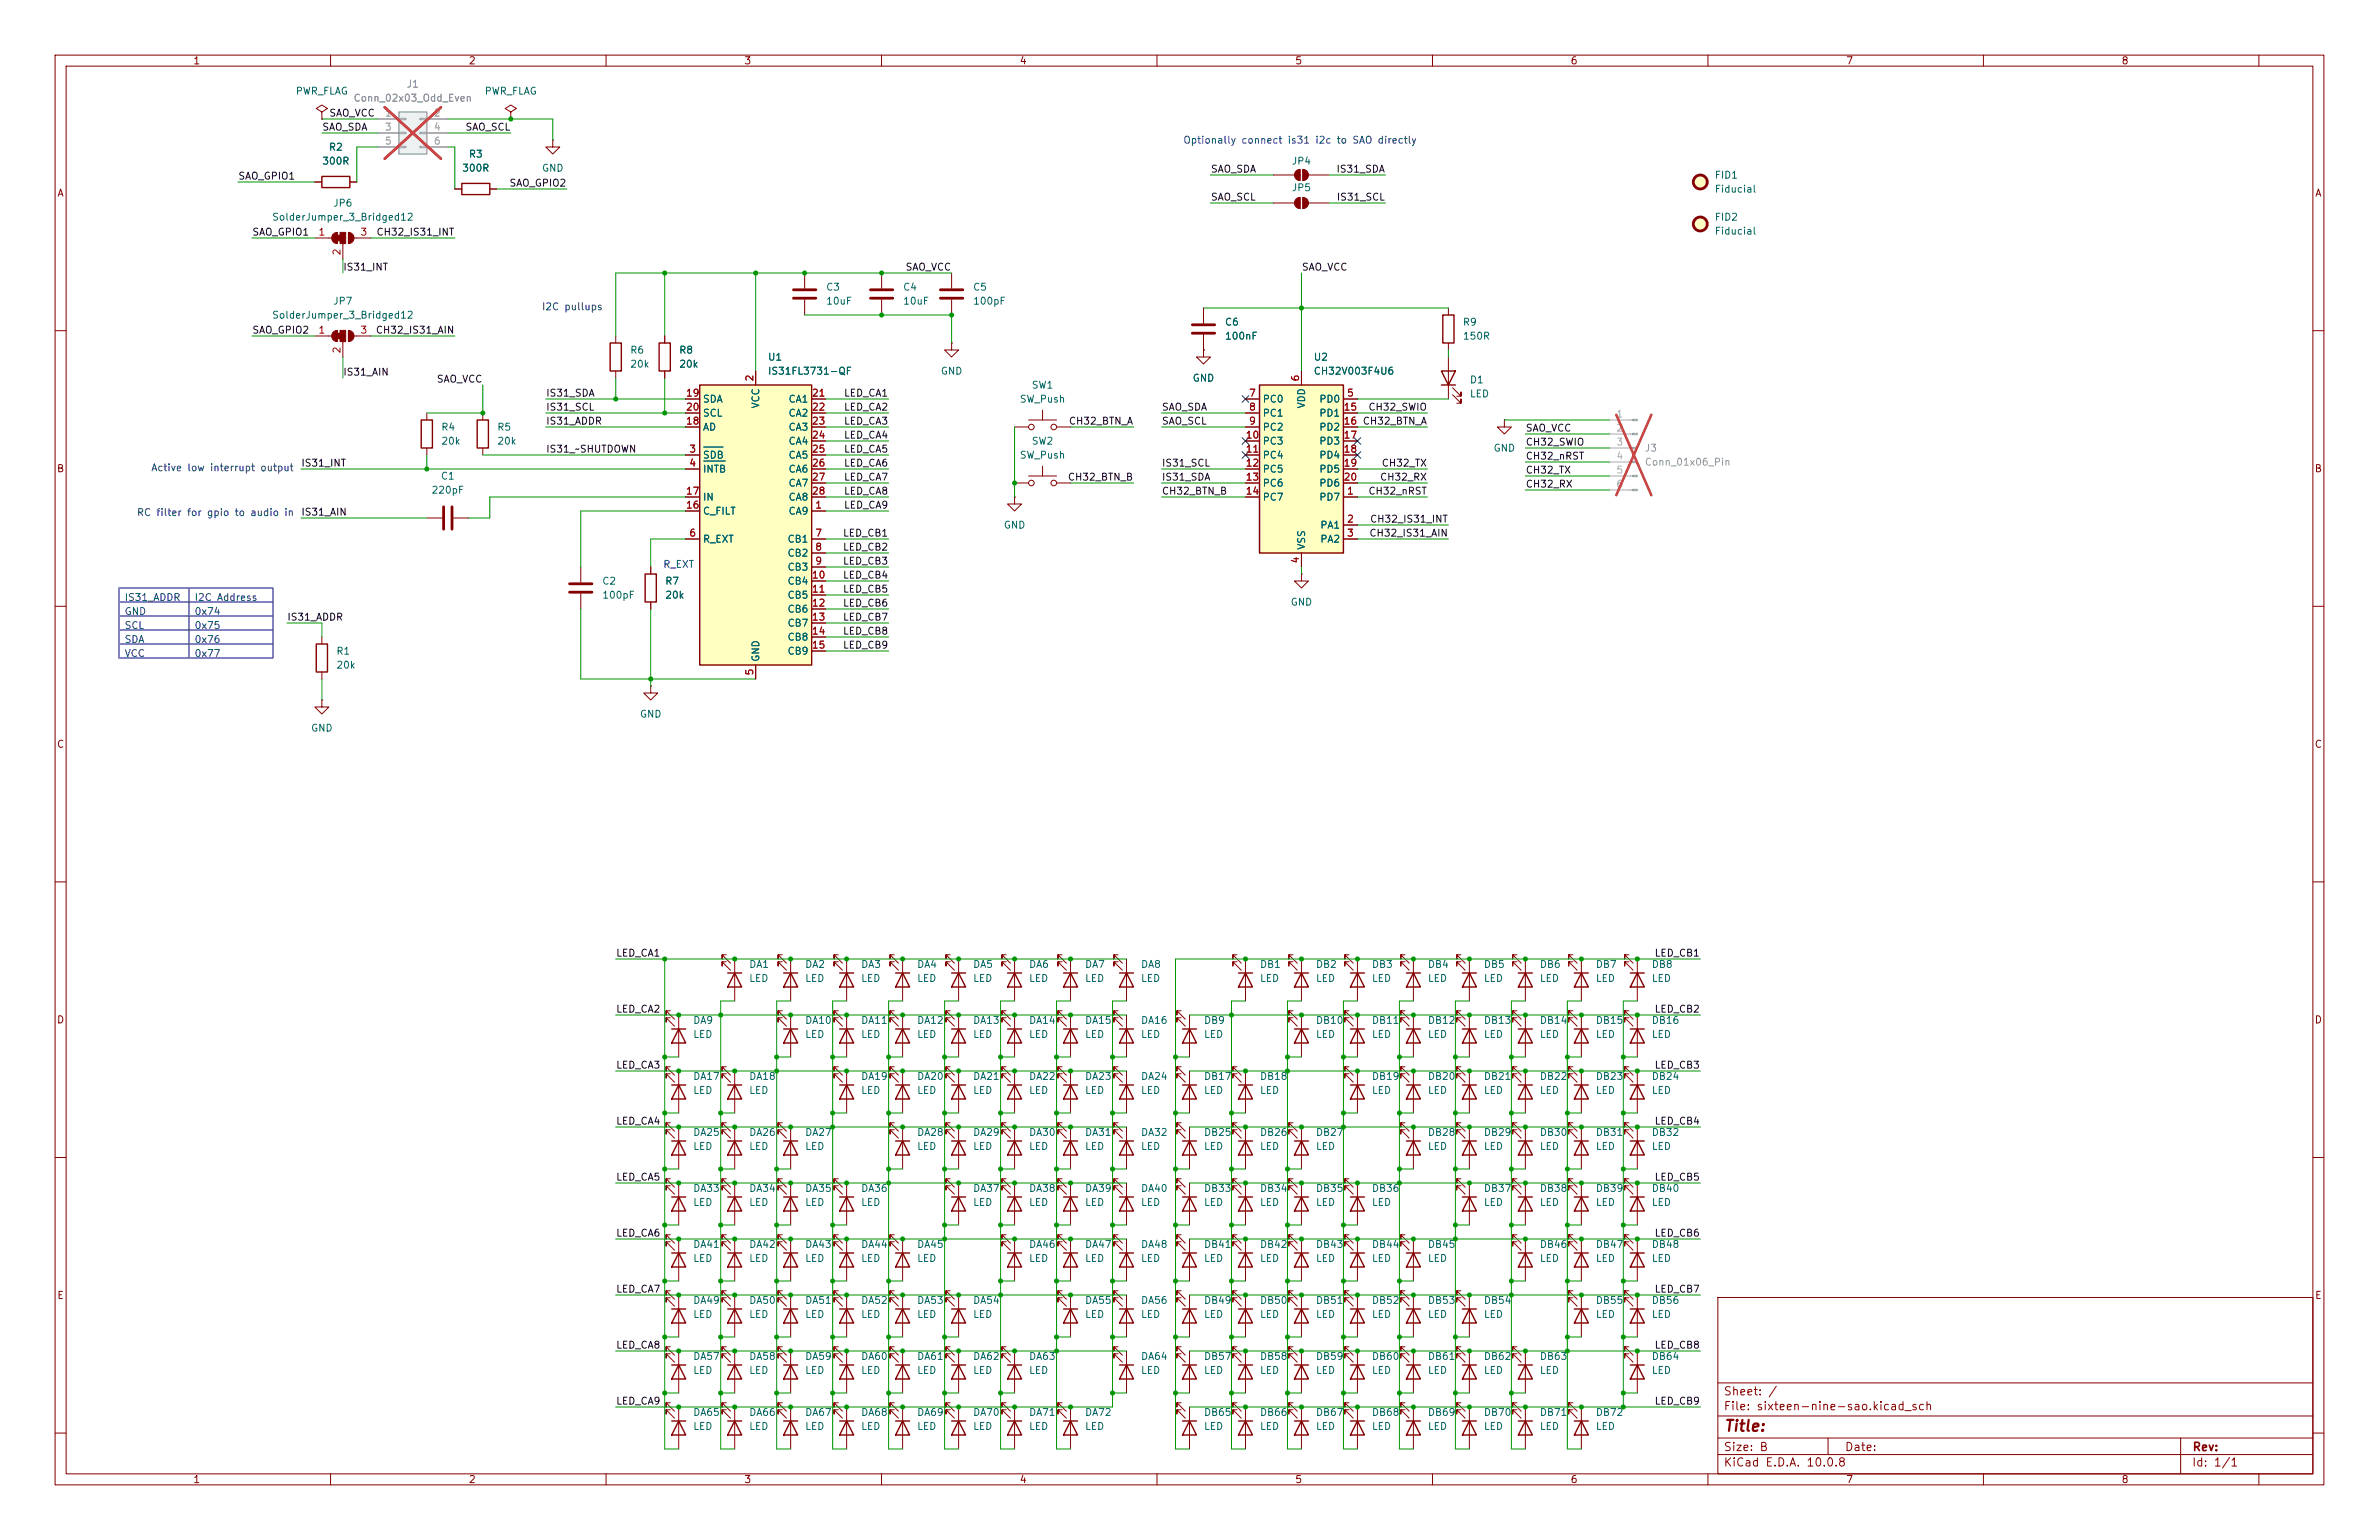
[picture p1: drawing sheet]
<svg xmlns="http://www.w3.org/2000/svg" width="432mm" height="279mm" viewBox="0 0 432 279" stroke-linecap="round" stroke-linejoin="round" font-family="sans-serif">
<defs><g id="words">
<text font-size="2" fill="#840000" x="312.8" y="260.2">Title:</text>
<g font-size="1.5" fill="#840000">
<text x="312.8" y="256.2">File: sixteen-nine-sao.kicad_sch</text>
<text x="312.8" y="253.5">Sheet: /</text>
<text x="312.8" y="263.6">Size: B</text>
<text x="334.8" y="263.6">Date:</text>
<text x="397.8" y="263.6">Rev:</text>
<text x="312.8" y="266.4">KiCad E.D.A. 10.0.8</text>
<text x="397.8" y="266.4">Id: 1/1</text>
</g>
<g font-size="1.3" fill="#840000">
<text x="35" y="12">1</text>
<text x="85" y="12">2</text>
<text x="135" y="12">3</text>
<text x="185" y="12">4</text>
<text x="235" y="12">5</text>
<text x="285" y="12">6</text>
<text x="335" y="12">7</text>
<text x="385" y="12">8</text>
<text x="10.3" y="36">A</text>
<text x="420.1" y="36">A</text>
<text x="10.2" y="86">B</text>
<text x="420" y="86">B</text>
<text x="10.2" y="136">C</text>
<text x="420" y="136">C</text>
<text x="10.2" y="186">D</text>
<text x="420" y="186">D</text>
<text x="10.3" y="236">E</text>
<text x="420.1" y="236">E</text>
<text x="35" y="269.4">1</text>
<text x="85" y="269.4">2</text>
<text x="135" y="269.4">3</text>
<text x="185" y="269.4">4</text>
<text x="235" y="269.4">5</text>
<text x="285" y="269.4">6</text>
<text x="335" y="269.4">7</text>
<text x="385" y="269.4">8</text>
</g>
<g font-size="1.3" fill="#006464">
<text x="53.6" y="17.5">PWR_FLAG</text>
<text x="87.9" y="17.5">PWR_FLAG</text>
<text x="59.6" y="27.6">R2</text>
<text x="85" y="28.9">R3</text>
<text x="58.4" y="30.2">300R</text>
<text x="83.8" y="31.4">300R</text>
<text x="98.3" y="31.4">GND</text>
<text x="234.4" y="35">JP5</text>
<text x="234.4" y="30.2">JP4</text>
<text x="311.1" y="32.7">FID1</text>
<text x="311.1" y="35.3">Fiducial</text>
<text x="49.3" y="40.3">SolderJumper_3_Bridged12</text>
<text x="60.4" y="37.8">JP6</text>
<text x="311.1" y="40.3">FID2</text>
<text x="311.1" y="42.9">Fiducial</text>
<text x="149.8" y="53">C3</text>
<text x="163.8" y="53">C4</text>
<text x="176.5" y="53">C5</text>
<text x="49.3" y="58.1">SolderJumper_3_Bridged12</text>
<text x="60.4" y="55.6">JP7</text>
<text x="149.8" y="55.6">10uF</text>
<text x="163.8" y="55.6">10uF</text>
<text x="176.5" y="55.6">100pF</text>
<text x="222.2" y="59.4">C6</text>
<text x="265.4" y="59.4">R9</text>
<text x="114.3" y="64.5">R6</text>
<text x="123.2" y="64.5">R8</text>
<text x="139.3" y="65.7">U1</text>
<text x="222.2" y="61.9">100nF</text>
<text x="238.3" y="65.7">U2</text>
<text x="265.4" y="61.9">150R</text>
<text x="114.3" y="67">20k</text>
<text x="123.2" y="67">20k</text>
<text x="139.3" y="68.3">IS31FL3731-QF</text>
<text x="170.7" y="68.3">GND</text>
<text x="187.2" y="70.8">SW1</text>
<text x="216.4" y="69.5">GND</text>
<text x="238.3" y="68.3">CH32V003F4U6</text>
<text x="266.7" y="69.9">D1</text>
<text x="127.5" y="73.4">SDA</text>
<text x="127.5" y="75.9">SCL</text>
<text x="138.1" y="74.2" transform="rotate(-90 138.1 74.2)">VCC</text>
<text x="143" y="73.4">CA1</text>
<text x="143" y="75.9">CA2</text>
<text x="185" y="73.4">SW_Push</text>
<text x="229.1" y="73.4">PC0</text>
<text x="229.1" y="75.9">PC1</text>
<text x="237.2" y="74.2" transform="rotate(-90 237.2 74.2)">VDD</text>
<text x="239.4" y="73.4">PD0</text>
<text x="239.4" y="75.9">PD1</text>
<text x="266.7" y="72.4">LED</text>
<text x="80" y="78.4">R4</text>
<text x="80" y="81">20k</text>
<text x="90.2" y="78.4">R5</text>
<text x="90.2" y="81">20k</text>
<text x="127.5" y="83.5">SDB</text>
<text x="127.5" y="78.4">AD</text>
<text x="143" y="78.4">CA3</text>
<text x="143" y="81">CA4</text>
<text x="143" y="83.5">CA5</text>
<text x="185" y="83.5">SW_Push</text>
<text x="187.2" y="81">SW2</text>
<text x="229.1" y="78.4">PC2</text>
<text x="229.1" y="81">PC3</text>
<text x="229.1" y="83.5">PC4</text>
<text x="239.4" y="78.4">PD2</text>
<text x="239.4" y="81">PD3</text>
<text x="239.4" y="83.5">PD4</text>
<text x="271" y="82.2">GND</text>
<text x="78.2" y="89.9">220pF</text>
<text x="79.9" y="87.3">C1</text>
<text x="127.5" y="86.1">INTB</text>
<text x="143" y="86.1">CA6</text>
<text x="143" y="88.6">CA7</text>
<text x="229.1" y="86.1">PC5</text>
<text x="229.1" y="88.6">PC6</text>
<text x="239.4" y="86.1">PD5</text>
<text x="239.4" y="88.6">PD6</text>
<text x="127.5" y="93.7">C_FILT</text>
<text x="127.5" y="91.1">IN</text>
<text x="143" y="93.7">CA9</text>
<text x="143" y="91.1">CA8</text>
<text x="229.1" y="91.1">PC7</text>
<text x="239.4" y="91.1">PD7</text>
<text x="127.5" y="98.8">R_EXT</text>
<text x="142.8" y="98.8">CB1</text>
<text x="142.8" y="101.3">CB2</text>
<text x="182.1" y="96.2">GND</text>
<text x="237.2" y="99.8" transform="rotate(-90 237.2 99.8)">VSS</text>
<text x="239.5" y="96.2">PA1</text>
<text x="239.5" y="98.8">PA2</text>
<text x="109.2" y="106.4">C2</text>
<text x="120.6" y="106.4">R7</text>
<text x="142.8" y="103.8">CB3</text>
<text x="142.8" y="106.4">CB4</text>
<text x="109.2" y="108.9">100pF</text>
<text x="120.6" y="108.9">20k</text>
<text x="142.8" y="108.9">CB5</text>
<text x="142.8" y="111.5">CB6</text>
<text x="142.8" y="114">CB7</text>
<text x="234.2" y="110.2">GND</text>
<text x="60.9" y="119.1">R1</text>
<text x="142.8" y="116.5">CB8</text>
<text x="142.8" y="119.1">CB9</text>
<text x="60.9" y="121.6">20k</text>
<text x="138.1" y="120.2" transform="rotate(-90 138.1 120.2)">GND</text>
<text x="116" y="130.5">GND</text>
<text x="56.4" y="133">GND</text>
<text x="135.9" y="175.9">DA1</text>
<text x="135.9" y="178.4">LED</text>
<text x="146" y="175.9">DA2</text>
<text x="146" y="178.4">LED</text>
<text x="156.2" y="175.9">DA3</text>
<text x="156.2" y="178.4">LED</text>
<text x="166.4" y="175.9">DA4</text>
<text x="166.4" y="178.4">LED</text>
<text x="176.5" y="175.9">DA5</text>
<text x="176.5" y="178.4">LED</text>
<text x="186.7" y="175.9">DA6</text>
<text x="186.7" y="178.4">LED</text>
<text x="196.8" y="175.9">DA7</text>
<text x="196.8" y="178.4">LED</text>
<text x="207" y="175.9">DA8</text>
<text x="207" y="178.4">LED</text>
<text x="228.6" y="175.9">DB1</text>
<text x="228.6" y="178.4">LED</text>
<text x="238.7" y="175.9">DB2</text>
<text x="238.7" y="178.4">LED</text>
<text x="248.9" y="175.9">DB3</text>
<text x="248.9" y="178.4">LED</text>
<text x="259.1" y="175.9">DB4</text>
<text x="259.1" y="178.4">LED</text>
<text x="269.2" y="175.9">DB5</text>
<text x="269.2" y="178.4">LED</text>
<text x="279.4" y="175.9">DB6</text>
<text x="279.4" y="178.4">LED</text>
<text x="289.5" y="175.9">DB7</text>
<text x="289.5" y="178.4">LED</text>
<text x="299.7" y="175.9">DB8</text>
<text x="299.7" y="178.4">LED</text>
<text x="125.7" y="186.1">DA9</text>
<text x="125.7" y="188.6">LED</text>
<text x="146" y="186.1">DA10</text>
<text x="146" y="188.6">LED</text>
<text x="156.2" y="186.1">DA11</text>
<text x="156.2" y="188.6">LED</text>
<text x="166.4" y="186.1">DA12</text>
<text x="166.4" y="188.6">LED</text>
<text x="176.5" y="186.1">DA13</text>
<text x="176.5" y="188.6">LED</text>
<text x="186.7" y="186.1">DA14</text>
<text x="186.7" y="188.6">LED</text>
<text x="196.8" y="186.1">DA15</text>
<text x="196.8" y="188.6">LED</text>
<text x="207" y="186.1">DA16</text>
<text x="207" y="188.6">LED</text>
<text x="218.4" y="186.1">DB9</text>
<text x="218.4" y="188.6">LED</text>
<text x="238.7" y="186.1">DB10</text>
<text x="238.7" y="188.6">LED</text>
<text x="248.9" y="186.1">DB11</text>
<text x="248.9" y="188.6">LED</text>
<text x="259.1" y="186.1">DB12</text>
<text x="259.1" y="188.6">LED</text>
<text x="269.2" y="186.1">DB13</text>
<text x="269.2" y="188.6">LED</text>
<text x="279.4" y="186.1">DB14</text>
<text x="279.4" y="188.6">LED</text>
<text x="289.5" y="186.1">DB15</text>
<text x="289.5" y="188.6">LED</text>
<text x="299.7" y="186.1">DB16</text>
<text x="299.7" y="188.6">LED</text>
<text x="125.7" y="196.2">DA17</text>
<text x="135.9" y="196.2">DA18</text>
<text x="156.2" y="196.2">DA19</text>
<text x="166.4" y="196.2">DA20</text>
<text x="176.5" y="196.2">DA21</text>
<text x="186.7" y="196.2">DA22</text>
<text x="196.8" y="196.2">DA23</text>
<text x="207" y="196.2">DA24</text>
<text x="218.4" y="196.2">DB17</text>
<text x="228.6" y="196.2">DB18</text>
<text x="248.9" y="196.2">DB19</text>
<text x="259.1" y="196.2">DB20</text>
<text x="269.2" y="196.2">DB21</text>
<text x="279.4" y="196.2">DB22</text>
<text x="289.5" y="196.2">DB23</text>
<text x="299.7" y="196.2">DB24</text>
<text x="125.7" y="198.8">LED</text>
<text x="135.9" y="198.8">LED</text>
<text x="156.2" y="198.8">LED</text>
<text x="166.4" y="198.8">LED</text>
<text x="176.5" y="198.8">LED</text>
<text x="186.7" y="198.8">LED</text>
<text x="196.8" y="198.8">LED</text>
<text x="207" y="198.8">LED</text>
<text x="218.4" y="198.8">LED</text>
<text x="228.6" y="198.8">LED</text>
<text x="248.9" y="198.8">LED</text>
<text x="259.1" y="198.8">LED</text>
<text x="269.2" y="198.8">LED</text>
<text x="279.4" y="198.8">LED</text>
<text x="289.5" y="198.8">LED</text>
<text x="299.7" y="198.8">LED</text>
<text x="125.7" y="206.4">DA25</text>
<text x="125.7" y="208.9">LED</text>
<text x="135.9" y="206.4">DA26</text>
<text x="135.9" y="208.9">LED</text>
<text x="146" y="206.4">DA27</text>
<text x="146" y="208.9">LED</text>
<text x="166.4" y="206.4">DA28</text>
<text x="166.4" y="208.9">LED</text>
<text x="176.5" y="206.4">DA29</text>
<text x="176.5" y="208.9">LED</text>
<text x="186.7" y="206.4">DA30</text>
<text x="186.7" y="208.9">LED</text>
<text x="196.8" y="206.4">DA31</text>
<text x="196.8" y="208.9">LED</text>
<text x="207" y="206.4">DA32</text>
<text x="207" y="208.9">LED</text>
<text x="218.4" y="206.4">DB25</text>
<text x="218.4" y="208.9">LED</text>
<text x="228.6" y="206.4">DB26</text>
<text x="228.6" y="208.9">LED</text>
<text x="238.7" y="206.4">DB27</text>
<text x="238.7" y="208.9">LED</text>
<text x="259.1" y="206.4">DB28</text>
<text x="259.1" y="208.9">LED</text>
<text x="269.2" y="206.4">DB29</text>
<text x="269.2" y="208.9">LED</text>
<text x="279.4" y="206.4">DB30</text>
<text x="279.4" y="208.9">LED</text>
<text x="289.5" y="206.4">DB31</text>
<text x="289.5" y="208.9">LED</text>
<text x="299.7" y="206.4">DB32</text>
<text x="299.7" y="208.9">LED</text>
<text x="125.7" y="216.5">DA33</text>
<text x="125.7" y="219.1">LED</text>
<text x="135.9" y="216.5">DA34</text>
<text x="135.9" y="219.1">LED</text>
<text x="146" y="216.5">DA35</text>
<text x="146" y="219.1">LED</text>
<text x="156.2" y="216.5">DA36</text>
<text x="156.2" y="219.1">LED</text>
<text x="176.5" y="216.5">DA37</text>
<text x="176.5" y="219.1">LED</text>
<text x="186.7" y="216.5">DA38</text>
<text x="186.7" y="219.1">LED</text>
<text x="196.8" y="216.5">DA39</text>
<text x="196.8" y="219.1">LED</text>
<text x="207" y="216.5">DA40</text>
<text x="207" y="219.1">LED</text>
<text x="218.4" y="216.5">DB33</text>
<text x="218.4" y="219.1">LED</text>
<text x="228.6" y="216.5">DB34</text>
<text x="228.6" y="219.1">LED</text>
<text x="238.7" y="216.5">DB35</text>
<text x="238.7" y="219.1">LED</text>
<text x="248.9" y="216.5">DB36</text>
<text x="248.9" y="219.1">LED</text>
<text x="269.2" y="216.5">DB37</text>
<text x="269.2" y="219.1">LED</text>
<text x="279.4" y="216.5">DB38</text>
<text x="279.4" y="219.1">LED</text>
<text x="289.5" y="216.5">DB39</text>
<text x="289.5" y="219.1">LED</text>
<text x="299.7" y="216.5">DB40</text>
<text x="299.7" y="219.1">LED</text>
<text x="125.7" y="226.7">DA41</text>
<text x="135.9" y="226.7">DA42</text>
<text x="146" y="226.7">DA43</text>
<text x="156.2" y="226.7">DA44</text>
<text x="166.4" y="226.7">DA45</text>
<text x="186.7" y="226.7">DA46</text>
<text x="196.8" y="226.7">DA47</text>
<text x="207" y="226.7">DA48</text>
<text x="218.4" y="226.7">DB41</text>
<text x="228.6" y="226.7">DB42</text>
<text x="238.7" y="226.7">DB43</text>
<text x="248.9" y="226.7">DB44</text>
<text x="259.1" y="226.7">DB45</text>
<text x="279.4" y="226.7">DB46</text>
<text x="289.5" y="226.7">DB47</text>
<text x="299.7" y="226.7">DB48</text>
<text x="125.7" y="229.2">LED</text>
<text x="135.9" y="229.2">LED</text>
<text x="146" y="229.2">LED</text>
<text x="156.2" y="229.2">LED</text>
<text x="166.4" y="229.2">LED</text>
<text x="186.7" y="229.2">LED</text>
<text x="196.8" y="229.2">LED</text>
<text x="207" y="229.2">LED</text>
<text x="218.4" y="229.2">LED</text>
<text x="228.6" y="229.2">LED</text>
<text x="238.7" y="229.2">LED</text>
<text x="248.9" y="229.2">LED</text>
<text x="259.1" y="229.2">LED</text>
<text x="279.4" y="229.2">LED</text>
<text x="289.5" y="229.2">LED</text>
<text x="299.7" y="229.2">LED</text>
<text x="125.7" y="236.9">DA49</text>
<text x="125.7" y="239.4">LED</text>
<text x="135.9" y="236.9">DA50</text>
<text x="135.9" y="239.4">LED</text>
<text x="146" y="236.9">DA51</text>
<text x="146" y="239.4">LED</text>
<text x="156.2" y="236.9">DA52</text>
<text x="156.2" y="239.4">LED</text>
<text x="166.4" y="236.9">DA53</text>
<text x="166.4" y="239.4">LED</text>
<text x="176.5" y="236.9">DA54</text>
<text x="176.5" y="239.4">LED</text>
<text x="196.8" y="236.9">DA55</text>
<text x="196.8" y="239.4">LED</text>
<text x="207" y="236.9">DA56</text>
<text x="207" y="239.4">LED</text>
<text x="218.4" y="236.9">DB49</text>
<text x="218.4" y="239.4">LED</text>
<text x="228.6" y="236.9">DB50</text>
<text x="228.6" y="239.4">LED</text>
<text x="238.7" y="236.9">DB51</text>
<text x="238.7" y="239.4">LED</text>
<text x="248.9" y="236.9">DB52</text>
<text x="248.9" y="239.4">LED</text>
<text x="259.1" y="236.9">DB53</text>
<text x="259.1" y="239.4">LED</text>
<text x="269.2" y="236.9">DB54</text>
<text x="269.2" y="239.4">LED</text>
<text x="289.5" y="236.9">DB55</text>
<text x="289.5" y="239.4">LED</text>
<text x="299.7" y="236.9">DB56</text>
<text x="299.7" y="239.4">LED</text>
<text x="125.7" y="247">DA57</text>
<text x="125.7" y="249.6">LED</text>
<text x="135.9" y="247">DA58</text>
<text x="135.9" y="249.6">LED</text>
<text x="146" y="247">DA59</text>
<text x="146" y="249.6">LED</text>
<text x="156.2" y="247">DA60</text>
<text x="156.2" y="249.6">LED</text>
<text x="166.4" y="247">DA61</text>
<text x="166.4" y="249.6">LED</text>
<text x="176.5" y="247">DA62</text>
<text x="176.5" y="249.6">LED</text>
<text x="186.7" y="247">DA63</text>
<text x="186.7" y="249.6">LED</text>
<text x="207" y="247">DA64</text>
<text x="207" y="249.6">LED</text>
<text x="218.4" y="247">DB57</text>
<text x="218.4" y="249.6">LED</text>
<text x="228.6" y="247">DB58</text>
<text x="228.6" y="249.6">LED</text>
<text x="238.7" y="247">DB59</text>
<text x="238.7" y="249.6">LED</text>
<text x="248.9" y="247">DB60</text>
<text x="248.9" y="249.6">LED</text>
<text x="259.1" y="247">DB61</text>
<text x="259.1" y="249.6">LED</text>
<text x="269.2" y="247">DB62</text>
<text x="269.2" y="249.6">LED</text>
<text x="279.4" y="247">DB63</text>
<text x="279.4" y="249.6">LED</text>
<text x="299.7" y="247">DB64</text>
<text x="299.7" y="249.6">LED</text>
<text x="125.7" y="257.2">DA65</text>
<text x="135.9" y="257.2">DA66</text>
<text x="146" y="257.2">DA67</text>
<text x="156.2" y="257.2">DA68</text>
<text x="166.4" y="257.2">DA69</text>
<text x="176.5" y="257.2">DA70</text>
<text x="186.7" y="257.2">DA71</text>
<text x="196.8" y="257.2">DA72</text>
<text x="218.4" y="257.2">DB65</text>
<text x="228.6" y="257.2">DB66</text>
<text x="238.7" y="257.2">DB67</text>
<text x="248.9" y="257.2">DB68</text>
<text x="259.1" y="257.2">DB69</text>
<text x="269.2" y="257.2">DB70</text>
<text x="279.4" y="257.2">DB71</text>
<text x="289.5" y="257.2">DB72</text>
<text x="125.7" y="259.7">LED</text>
<text x="135.9" y="259.7">LED</text>
<text x="146" y="259.7">LED</text>
<text x="156.2" y="259.7">LED</text>
<text x="166.4" y="259.7">LED</text>
<text x="176.5" y="259.7">LED</text>
<text x="186.7" y="259.7">LED</text>
<text x="196.8" y="259.7">LED</text>
<text x="218.4" y="259.7">LED</text>
<text x="228.6" y="259.7">LED</text>
<text x="238.7" y="259.7">LED</text>
<text x="248.9" y="259.7">LED</text>
<text x="259.1" y="259.7">LED</text>
<text x="269.2" y="259.7">LED</text>
<text x="279.4" y="259.7">LED</text>
<text x="289.5" y="259.7">LED</text>
</g>
<g font-size="1.3" fill="#989898">
<text x="73.7" y="16.2">J1</text>
<text x="64.1" y="18.7">Conn_02x03_Odd_Even</text>
<text x="298.4" y="82.2">J3</text>
<text x="298.4" y="84.8">Conn_01x06_Pin</text>
</g>
<g font-size="1.3" fill="#0f0f0f">
<text x="59.7" y="21.5">SAO_VCC</text>
<text x="58.4" y="24">SAO_SDA</text>
<text x="84.4" y="24">SAO_SCL</text>
<text x="43.2" y="32.9">SAO_GPIO1</text>
<text x="92.4" y="34.2">SAO_GPIO2</text>
<text x="219.7" y="31.6">SAO_SDA</text>
<text x="242.5" y="31.6">IS31_SDA</text>
<text x="219.7" y="36.7">SAO_SCL</text>
<text x="242.5" y="36.7">IS31_SCL</text>
<text x="45.7" y="43.1">SAO_GPIO1</text>
<text x="68.2" y="43.1">CH32_IS31_INT</text>
<text x="62.2" y="49.4">IS31_INT</text>
<text x="164.3" y="49.4">SAO_VCC</text>
<text x="236.2" y="49.4">SAO_VCC</text>
<text x="45.7" y="60.8">SAO_GPIO2</text>
<text x="68.1" y="60.8">CH32_IS31_AIN</text>
<text x="62.2" y="68.5">IS31_AIN</text>
<text x="79.2" y="69.7">SAO_VCC</text>
<text x="99" y="72.3">IS31_SDA</text>
<text x="99" y="77.3">IS31_ADDR</text>
<text x="99" y="74.8">IS31_SCL</text>
<text x="153.1" y="74.8">LED_CA2</text>
<text x="153.1" y="77.3">LED_CA3</text>
<text x="153.1" y="72.3">LED_CA1</text>
<text x="193.9" y="77.3">CH32_BTN_A</text>
<text x="210.8" y="74.8">SAO_SDA</text>
<text x="210.8" y="77.3">SAO_SCL</text>
<text x="248.3" y="74.8">CH32_SWIO</text>
<text x="99" y="82.4">IS31_~SHUTDOWN</text>
<text x="153.1" y="79.9">LED_CA4</text>
<text x="153.1" y="82.4">LED_CA5</text>
<text x="276.8" y="83.7">CH32_nRST</text>
<text x="276.8" y="81.2">CH32_SWIO</text>
<text x="276.8" y="78.6">SAO_VCC</text>
<text x="54.6" y="85">IS31_INT</text>
<text x="153.1" y="87.5">LED_CA7</text>
<text x="153.1" y="85">LED_CA6</text>
<text x="193.7" y="87.5">CH32_BTN_B</text>
<text x="210.8" y="87.5">IS31_SDA</text>
<text x="210.8" y="85">IS31_SCL</text>
<text x="250.4" y="87.5">CH32_RX</text>
<text x="250.7" y="85">CH32_TX</text>
<text x="276.8" y="86.2">CH32_TX</text>
<text x="276.8" y="88.8">CH32_RX</text>
<text x="54.6" y="93.9">IS31_AIN</text>
<text x="153.1" y="90">LED_CA8</text>
<text x="153.1" y="92.6">LED_CA9</text>
<text x="210.8" y="90">CH32_BTN_B</text>
<text x="248.3" y="90">CH32_nRST</text>
<text x="248.6" y="95.1">CH32_IS31_INT</text>
<text x="152.9" y="100.2">LED_CB2</text>
<text x="152.9" y="97.7">LED_CB1</text>
<text x="248.5" y="97.7">CH32_IS31_AIN</text>
<text x="152.9" y="105.3">LED_CB4</text>
<text x="152.9" y="102.7">LED_CB3</text>
<text x="152.9" y="107.8">LED_CB5</text>
<text x="52" y="112.9">IS31_ADDR</text>
<text x="152.9" y="112.9">LED_CB7</text>
<text x="152.9" y="110.4">LED_CB6</text>
<text x="152.9" y="118">LED_CB9</text>
<text x="152.9" y="115.4">LED_CB8</text>
<text x="111.7" y="173.9">LED_CA1</text>
<text x="300.2" y="173.9">LED_CB1</text>
<text x="111.7" y="184">LED_CA2</text>
<text x="300.2" y="184">LED_CB2</text>
<text x="111.7" y="194.2">LED_CA3</text>
<text x="300.2" y="194.2">LED_CB3</text>
<text x="111.7" y="204.3">LED_CA4</text>
<text x="300.2" y="204.3">LED_CB4</text>
<text x="111.7" y="214.5">LED_CA5</text>
<text x="300.2" y="214.5">LED_CB5</text>
<text x="111.7" y="224.7">LED_CA6</text>
<text x="300.2" y="224.7">LED_CB6</text>
<text x="111.7" y="234.8">LED_CA7</text>
<text x="300.2" y="234.8">LED_CB7</text>
<text x="111.7" y="245">LED_CA8</text>
<text x="300.2" y="245">LED_CB8</text>
<text x="111.7" y="255.1">LED_CA9</text>
<text x="300.2" y="255.1">LED_CB9</text>
</g>
<g font-size="1.3" fill="#aaa">
<text x="69.8" y="21.5">1</text>
<text x="69.8" y="24">3</text>
<text x="78.6" y="21.5">2</text>
<text x="78.6" y="24">4</text>
<text x="69.8" y="26.5">5</text>
<text x="78.6" y="26.5">6</text>
<text x="293.3" y="76.1">1</text>
<text x="293.3" y="78.6">2</text>
<text x="293.3" y="81.1">3</text>
<text x="293.3" y="83.7">4</text>
<text x="293.3" y="86.2">5</text>
<text x="293.3" y="88.8">6</text>
</g>
<g font-size="1.3" fill="#0000c2">
<text x="214.7" y="26.4">Optionally connect is31 i2c to SAO directly</text>
<text x="98.3" y="56.6">I2C pullups</text>
<text x="27.3" y="85.8">Active low interrupt output</text>
<text x="24.7" y="93.9">RC filter for gpio to audio in</text>
<text x="120.3" y="103.3">R_EXT</text>
<text x="22.5" y="109.3">IS31_ADDR</text>
<text x="22.5" y="111.9">GND</text>
<text x="35.2" y="109.3">I2C Address</text>
<text x="35.2" y="111.9">0x74</text>
<text x="22.5" y="114.4">SCL</text>
<text x="22.5" y="117">SDA</text>
<text x="22.5" y="119.5">VCC</text>
<text x="35.2" y="114.4">0x75</text>
<text x="35.2" y="117">0x76</text>
<text x="35.2" y="119.5">0x77</text>
</g>
<g font-size="1.3" fill="#a90000">
<text x="57.7" y="43">1</text>
<text x="62.1" y="46.5" transform="rotate(-90 62.1 46.5)">2</text>
<text x="65.3" y="43">3</text>
<text x="57.7" y="60.8">1</text>
<text x="62.1" y="64.2" transform="rotate(-90 62.1 64.2)">2</text>
<text x="65.3" y="60.8">3</text>
<text x="137" y="69.3" transform="rotate(-90 137 69.3)">2</text>
<text x="236.1" y="69.3" transform="rotate(-90 236.1 69.3)">6</text>
<text x="124.4" y="77.3">18</text>
<text x="124.4" y="72.3">19</text>
<text x="124.4" y="74.8">20</text>
<text x="147.3" y="72.3">21</text>
<text x="147.3" y="74.8">22</text>
<text x="147.3" y="77.3">23</text>
<text x="226.6" y="72.3">7</text>
<text x="226.6" y="74.8">8</text>
<text x="226.6" y="77.3">9</text>
<text x="243.8" y="74.8">15</text>
<text x="243.8" y="77.3">16 CH32_BTN_A</text>
<text x="243.8" y="77.3">16</text>
<text x="244.4" y="72.3">5</text>
<text x="125" y="82.4">3</text>
<text x="147.3" y="79.9">24</text>
<text x="147.3" y="82.4">25</text>
<text x="226" y="79.9">10</text>
<text x="226" y="82.4">11</text>
<text x="243.8" y="79.9">17</text>
<text x="243.8" y="82.4">18</text>
<text x="125" y="85">4</text>
<text x="147.3" y="85">26</text>
<text x="147.3" y="87.5">27</text>
<text x="226" y="85">12</text>
<text x="226" y="87.5">13</text>
<text x="243.8" y="85">19</text>
<text x="243.8" y="87.5">20</text>
<text x="124.4" y="92.6">16</text>
<text x="124.4" y="90">17</text>
<text x="147.3" y="90">28</text>
<text x="147.9" y="92.6">1</text>
<text x="226" y="90">14</text>
<text x="244.4" y="90">1</text>
<text x="244.4" y="95.1">2</text>
<text x="125" y="97.7">6</text>
<text x="147.9" y="97.7">7</text>
<text x="147.9" y="100.2">8</text>
<text x="244.4" y="97.7">3</text>
<text x="147.3" y="105.3">10</text>
<text x="147.3" y="107.8">11</text>
<text x="147.9" y="102.7">9</text>
<text x="236.1" y="102.3" transform="rotate(-90 236.1 102.3)">4</text>
<text x="147.3" y="110.4">12</text>
<text x="147.3" y="112.9">13</text>
<text x="147.3" y="115.4">14</text>
<text x="147.3" y="118">15</text>
<text x="137" y="122.7" transform="rotate(-90 137 122.7)">5</text>
</g>
</g></defs>
<g fill="none" stroke="#840000" stroke-width=".18">
<path d="M10 10h411.8v259.4h-411.8zM12 12h407.8v255.4h-407.8zM60 10v2M110 10v2M160 10v2M210 10v2M260 10v2M310 10v2M360 10v2M410 10v2M10 60h2M120.6 61v1.2"/>
<path d="M120.6 67.3v1.3M419.8 60h2M10 110h2M419.8 110h2M118.1 124.5v1.2h1.3l-1.3 1.3-1.3-1.3h1.3M118.1 124.5h.1M10 160h2M419.8 160h2M131.8 173.2h-.7v.8v-.8l1.5 1.6M131.8 174.5h-.7v.8v-.8l1.5 1.5M133.3 174v7.6M142 173.2h-.8v.8v-.8l1.5 1.6"/>
<path d="M142 174.5h-.8v.8v-.8l1.5 1.5M143.5 174v7.6M152.1 173.2h-.7v.8v-.8l1.5 1.6M152.1 174.5h-.7v.8v-.8l1.5 1.5M153.7 174v7.6M162.3 173.2h-.8v.8v-.8l1.6 1.6M162.3 174.5h-.8v.8v-.8l1.6 1.5M163.8 174v7.6M172.5 173.2h-.8v.8v-.8l1.5 1.6M172.5 174.5h-.8v.8v-.8l1.5 1.5M174 174v7.6M182.6 173.2h-.7v.8v-.8l1.5 1.6"/>
<path d="M182.6 174.5h-.7v.8v-.8l1.5 1.5M184.1 174v7.6M224.5 173.2h-.7v.8v-.8l1.5 1.6M224.5 174.5h-.7v.8v-.8l1.5 1.5M226.1 174v7.6M234.7 173.2h-.8v.8v-.8l1.6 1.6M234.7 174.5h-.8v.8v-.8l1.6 1.5M236.2 174v7.6M244.9 173.2h-.8v.8v-.8l1.5 1.6M244.9 174.5h-.8v.8v-.8l1.5 1.5M246.4 174v7.6M121.7 183.4h-.8v.8v-.8l1.5 1.5"/>
<path d="M121.7 184.7h-.8v.7v-.7l1.5 1.5M121.7 193.5h-.8v.8v-.8l1.5 1.6M121.7 194.8h-.8v.8v-.8l1.5 1.5M123.2 184.2v7.6M123.2 194.3v7.6M131.8 193.5h-.7v.8v-.8l1.5 1.6M131.8 194.8h-.7v.8v-.8l1.5 1.5M133.3 194.3v7.6M142 183.4h-.8v.8v-.8l1.5 1.5M142 184.7h-.8v.7v-.7l1.5 1.5M143.5 184.2v7.6M152.1 183.4h-.7v.8v-.8l1.5 1.5"/>
<path d="M152.1 184.7h-.7v.7v-.7l1.5 1.5M152.1 193.5h-.7v.8v-.8l1.5 1.6M152.1 194.8h-.7v.8v-.8l1.5 1.5M153.7 184.2v7.6M153.7 194.3v7.6M192.8 183.4h-.8v.8v-.8l1.5 1.5M192.8 184.7h-.8v.7v-.7l1.5 1.5M192.8 193.5h-.8v.8v-.8l1.5 1.6M192.8 194.8h-.8v.8v-.8l1.5 1.5M194.3 184.2v7.6M194.3 194.3v7.6M202.9 183.4h-.7v.8v-.8l1.5 1.5"/>
<path d="M202.9 184.7h-.7v.7v-.7l1.5 1.5M202.9 193.5h-.7v.8v-.8l1.5 1.6M202.9 194.8h-.7v.8v-.8l1.5 1.5M204.5 184.2v7.6M204.5 194.3v7.6M214.4 183.4h-.8v.8v-.8l1.5 1.5M214.4 184.7h-.8v.7v-.7l1.5 1.5M214.4 193.5h-.8v.8v-.8l1.5 1.6M214.4 194.8h-.8v.8v-.8l1.5 1.5M215.9 184.2v7.6M215.9 194.3v7.6M224.5 193.5h-.7v.8v-.8l1.5 1.6"/>
<path d="M224.5 194.8h-.7v.8v-.8l1.5 1.5M226.1 194.3v7.6M244.9 183.4h-.8v.8v-.8l1.5 1.5M244.9 184.7h-.8v.7v-.7l1.5 1.5M246.4 184.2v7.6M255 193.5h-.7v.8v-.8l1.5 1.6M255 194.8h-.7v.8v-.8l1.5 1.5M255 183.4h-.7v.8v-.8l1.5 1.5M255 184.7h-.7v.7v-.7l1.5 1.5M256.5 184.2v7.6M256.5 194.3v7.6M10 210h2"/>
<path d="M121.7 213.9h-.8v.7v-.7l1.5 1.5M121.7 215.1h-.8v.8v-.8l1.5 1.6M123.2 214.6v7.7M131.8 213.9h-.7v.7v-.7l1.5 1.5M131.8 215.1h-.7v.8v-.8l1.5 1.6M133.3 214.6v7.7M142 213.9h-.8v.7v-.7l1.5 1.5M142 215.1h-.8v.8v-.8l1.5 1.6M142 203.7h-.8v.8v-.8l1.5 1.5M142 205h-.8v.7v-.7l1.5 1.5M143.5 204.5v7.6M143.5 214.6v7.7"/>
<path d="M192.8 203.7h-.8v.8v-.8l1.5 1.5M192.8 205h-.8v.7v-.7l1.5 1.5M194.3 204.5v7.6M202.9 203.7h-.7v.8v-.8l1.5 1.5M202.9 205h-.7v.7v-.7l1.5 1.5M204.5 204.5v7.6M214.4 203.7h-.8v.8v-.8l1.5 1.5M214.4 205h-.8v.7v-.7l1.5 1.5M215.9 204.5v7.6M224.5 203.7h-.7v.8v-.8l1.5 1.5M224.5 205h-.7v.7v-.7l1.5 1.5M226.1 204.5v7.6"/>
<path d="M234.7 203.7h-.8v.8v-.8l1.6 1.5M234.7 205h-.8v.7v-.7l1.6 1.5M236.2 204.5v7.6M419.8 210h2M121.7 234.2h-.8v.8v-.8l1.5 1.5M121.7 235.5h-.8v.7v-.7l1.5 1.5M123.2 235v7.6M172.5 234.2h-.8v.8v-.8l1.5 1.5M172.5 235.5h-.8v.7v-.7l1.5 1.5M174 235v7.6M192.8 234.2h-.8v.8v-.8l1.5 1.5M192.8 235.5h-.8v.7v-.7l1.5 1.5"/>
<path d="M194.3 235v7.6M311.8 235.4h108v32h-108zM10 260h2M162.3 244.3h-.8v.8v-.8l1.6 1.6M162.3 245.6h-.8v.8v-.8l1.6 1.5M163.8 245.1v7.6M172.5 254.5h-.8v.8v-.8l1.5 1.5M172.5 255.8h-.8v.7v-.7l1.5 1.5M172.5 244.3h-.8v.8v-.8l1.5 1.6M172.5 245.6h-.8v.8v-.8l1.5 1.5M174 245.1v7.6M174 255.3v7.6"/>
<path d="M182.6 254.5h-.7v.8v-.8l1.5 1.5M182.6 255.8h-.7v.7v-.7l1.5 1.5M182.6 244.3h-.7v.8v-.8l1.5 1.6M182.6 245.6h-.7v.8v-.8l1.5 1.5M184.1 245.1v7.6M184.1 255.3v7.6M192.8 254.5h-.8v.8v-.8l1.5 1.5M192.8 255.8h-.8v.7v-.7l1.5 1.5M194.3 255.3v7.6M311.8 256.9h108M311.8 250.9h108M419.8 260h2"/>
<path d="M60 267.4v2M110 267.4v2M160 267.4v2M210 267.4v2M260 267.4v2M310 267.4v2M311.8 263.9h108M311.8 260.9h108M331.8 260.9v3M360 267.4v2M395.8 260.9v6.5M410 267.4v2"/>
</g>
<g fill="none" stroke="#840000" stroke-width=".25">
<path d="M119.6 62.2h2.1v5.1h-2.1zM132.1 176.5h2.5M133.3 176.5l1.3 2.6h-2.5zM142.2 176.5h2.6M143.5 176.5l1.3 2.6h-2.6zM152.4 176.5h2.5M153.7 176.5l1.2 2.6h-2.5zM162.6 176.5h2.5M163.8 176.5l1.3 2.6h-2.5zM172.7 176.5h2.6M174 176.5l1.3 2.6h-2.6zM182.9 176.5h2.5"/>
<path d="M184.1 176.5l1.3 2.6h-2.5zM224.8 176.5h2.5M226.1 176.5l1.2 2.6h-2.5zM234.9 176.5h2.6M236.2 176.5l1.3 2.6h-2.6zM245.1 176.5h2.5M246.4 176.5l1.2 2.6h-2.5zM121.9 186.7h2.6M121.9 196.9h2.6M123.2 186.7l1.3 2.5h-2.6zM123.2 196.9l1.3 2.5h-2.6zM132.1 196.9h2.5"/>
<path d="M133.3 196.9l1.3 2.5h-2.5zM142.2 186.7h2.6M143.5 186.7l1.3 2.5h-2.6zM152.4 186.7h2.5M152.4 196.9h2.5M153.7 186.7l1.2 2.5h-2.5zM153.7 196.9l1.2 2.5h-2.5zM193 186.7h2.6M193 196.9h2.6M194.3 186.7l1.3 2.5h-2.6zM194.3 196.9l1.3 2.5h-2.6zM203.2 186.7h2.5"/>
<path d="M203.2 196.9h2.5M204.5 186.7l1.2 2.5h-2.5zM204.5 196.9l1.2 2.5h-2.5zM214.6 186.7h2.6M214.6 196.9h2.6M215.9 186.7l1.3 2.5h-2.6zM215.9 196.9l1.3 2.5h-2.6zM224.8 196.9h2.5M226.1 196.9l1.2 2.5h-2.5zM245.1 186.7h2.5M246.4 186.7l1.2 2.5h-2.5zM255.3 186.7h2.5"/>
<path d="M255.3 196.9h2.5M256.5 196.9l1.3 2.5h-2.5zM256.5 186.7l1.3 2.5h-2.5zM121.9 217.2h2.6M123.2 217.2l1.3 2.5h-2.6zM132.1 217.2h2.5M133.3 217.2l1.3 2.5h-2.5zM142.2 207h2.6M142.2 217.2h2.6M143.5 217.2l1.3 2.5h-2.6zM143.5 207l1.3 2.6h-2.6zM193 207h2.6"/>
<path d="M194.3 207l1.3 2.6h-2.6zM203.2 207h2.5M204.5 207l1.2 2.6h-2.5zM214.6 207h2.6M215.9 207l1.3 2.6h-2.6zM224.8 207h2.5M226.1 207l1.2 2.6h-2.5zM234.9 207h2.6M236.2 207l1.3 2.6h-2.6zM121.9 237.5h2.6M123.2 237.5l1.3 2.5h-2.6zM172.7 237.5h2.6"/>
<path d="M174 237.5l1.3 2.5h-2.6zM193 237.5h2.6M194.3 237.5l1.3 2.5h-2.6zM162.6 247.7h2.5M163.8 247.7l1.3 2.5h-2.5zM172.7 257.8h2.6M172.7 247.7h2.6M174 257.8l1.3 2.6h-2.6zM174 247.7l1.3 2.5h-2.6zM182.9 257.8h2.5M182.9 247.7h2.5M184.1 257.8l1.3 2.6h-2.5z"/>
<path d="M184.1 247.7l1.3 2.5h-2.5zM193 257.8h2.6M194.3 257.8l1.3 2.6h-2.6z"/>
</g>
<path d="M127 69.9h20.3v50.8h-20.3z" fill="#ffffc2"/>
<g fill="none" stroke="#840000" stroke-width=".25">
<path d="M58.4 32h5.1v2h-5.1zM83.8 33.3h5.1v2h-5.1zM127 69.9h20.3v50.8h-20.3zM117.1 104.1h2v5.1h-2zM255.3 176.5h2.5M256.5 176.5l1.3 2.6h-2.5zM265.4 176.5h2.6M266.7 176.5l1.3 2.6h-2.6zM295.9 176.5h2.5M297.2 176.5l1.2 2.6h-2.5zM162.6 196.9h2.5M162.6 186.7h2.5"/>
<path d="M163.8 186.7l1.3 2.5h-2.5zM163.8 196.9l1.3 2.5h-2.5zM172.7 196.9h2.6M172.7 186.7h2.6M174 186.7l1.3 2.5h-2.6zM174 196.9l1.3 2.5h-2.6zM182.9 196.9h2.5M182.9 186.7h2.5M184.1 186.7l1.3 2.5h-2.5zM184.1 196.9l1.3 2.5h-2.5zM234.9 186.7h2.6M236.2 186.7l1.3 2.5h-2.6z"/>
<path d="M245.1 196.9h2.5M246.4 196.9l1.2 2.5h-2.5zM265.4 196.9h2.6M265.4 186.7h2.6M266.7 196.9l1.3 2.5h-2.6zM266.7 186.7l1.3 2.5h-2.6zM275.6 196.9h2.5M276.9 196.9l1.2 2.5h-2.5zM295.9 186.7h2.5M297.2 186.7l1.2 2.5h-2.5zM121.9 207h2.6M123.2 207l1.3 2.6h-2.6z"/>
<path d="M132.1 207h2.5M133.3 207l1.3 2.6h-2.5zM152.4 217.2h2.5M153.7 217.2l1.2 2.5h-2.5zM162.6 207h2.5M163.8 207l1.3 2.6h-2.5zM172.7 207h2.6M172.7 217.2h2.6M174 217.2l1.3 2.5h-2.6zM174 207l1.3 2.6h-2.6zM182.9 207h2.5M182.9 217.2h2.5"/>
<path d="M184.1 217.2l1.3 2.5h-2.5zM184.1 207l1.3 2.6h-2.5zM193 217.2h2.6M194.3 217.2l1.3 2.5h-2.6zM203.2 217.2h2.5M204.5 217.2l1.2 2.5h-2.5zM214.6 217.2h2.6M215.9 217.2l1.3 2.5h-2.6zM224.8 217.2h2.5M226.1 217.2l1.2 2.5h-2.5zM234.9 217.2h2.6M236.2 217.2l1.3 2.5h-2.6z"/>
<path d="M245.1 217.2h2.5M246.4 217.2l1.2 2.5h-2.5zM255.3 207h2.5M256.5 207l1.3 2.6h-2.5zM265.4 207h2.6M265.4 217.2h2.6M266.7 207l1.3 2.6h-2.6zM266.7 217.2l1.3 2.5h-2.6zM275.6 217.2h2.5M276.9 217.2l1.2 2.5h-2.5zM285.7 217.2h2.6M287 217.2l1.3 2.5h-2.6z"/>
<path d="M295.9 217.2h2.5M297.2 217.2l1.2 2.5h-2.5zM121.9 227.3h2.6M123.2 227.3l1.3 2.6h-2.6zM132.1 227.3h2.5M132.1 237.5h2.5M133.3 227.3l1.3 2.6h-2.5zM133.3 237.5l1.3 2.5h-2.5zM142.2 227.3h2.6M142.2 237.5h2.6M143.5 227.3l1.3 2.6h-2.6zM143.5 237.5l1.3 2.5h-2.6z"/>
<path d="M152.4 227.3h2.5M152.4 237.5h2.5M153.7 237.5l1.2 2.5h-2.5zM153.7 227.3l1.2 2.6h-2.5zM162.6 227.3h2.5M162.6 237.5h2.5M163.8 237.5l1.3 2.5h-2.5zM163.8 227.3l1.3 2.6h-2.5zM182.9 227.3h2.5M184.1 227.3l1.3 2.6h-2.5zM193 227.3h2.6M194.3 227.3l1.3 2.6h-2.6z"/>
<path d="M203.2 227.3h2.5M203.2 237.5h2.5M204.5 237.5l1.2 2.5h-2.5zM204.5 227.3l1.2 2.6h-2.5zM214.6 227.3h2.6M214.6 237.5h2.6M215.9 237.5l1.3 2.5h-2.6zM215.9 227.3l1.3 2.6h-2.6zM224.8 227.3h2.5M224.8 237.5h2.5M226.1 237.5l1.2 2.5h-2.5zM226.1 227.3l1.2 2.6h-2.5z"/>
<path d="M234.9 227.3h2.6M234.9 237.5h2.6M236.2 227.3l1.3 2.6h-2.6zM236.2 237.5l1.3 2.5h-2.6zM245.1 227.3h2.5M245.1 237.5h2.5M246.4 237.5l1.2 2.5h-2.5zM246.4 227.3l1.2 2.6h-2.5zM255.3 227.3h2.5M255.3 237.5h2.5M256.5 227.3l1.3 2.6h-2.5zM256.5 237.5l1.3 2.5h-2.5z"/>
<path d="M265.4 237.5h2.6M266.7 237.5l1.3 2.5h-2.6zM275.6 227.3h2.5M276.9 227.3l1.2 2.6h-2.5zM285.7 227.3h2.6M285.7 237.5h2.6M287 237.5l1.3 2.5h-2.6zM287 227.3l1.3 2.6h-2.6zM295.9 227.3h2.5M295.9 237.5h2.5M297.2 237.5l1.2 2.5h-2.5zM297.2 227.3l1.2 2.6h-2.5z"/>
<path d="M121.9 257.8h2.6M121.9 247.7h2.6M123.2 257.8l1.3 2.6h-2.6zM123.2 247.7l1.3 2.5h-2.6zM132.1 257.8h2.5M132.1 247.7h2.5M133.3 247.7l1.3 2.5h-2.5zM133.3 257.8l1.3 2.6h-2.5zM142.2 257.8h2.6M142.2 247.7h2.6M143.5 257.8l1.3 2.6h-2.6zM143.5 247.7l1.3 2.5h-2.6z"/>
<path d="M152.4 257.8h2.5M152.4 247.7h2.5M153.7 257.8l1.2 2.6h-2.5zM153.7 247.7l1.2 2.5h-2.5zM162.6 257.8h2.5M163.8 257.8l1.3 2.6h-2.5zM203.2 247.7h2.5M204.5 247.7l1.2 2.5h-2.5zM214.6 257.8h2.6M214.6 247.7h2.6M215.9 257.8l1.3 2.6h-2.6zM215.9 247.7l1.3 2.5h-2.6z"/>
<path d="M224.8 257.8h2.5M224.8 247.7h2.5M226.1 257.8l1.2 2.6h-2.5zM226.1 247.7l1.2 2.5h-2.5zM234.9 257.8h2.6M234.9 247.7h2.6M236.2 257.8l1.3 2.6h-2.6zM236.2 247.7l1.3 2.5h-2.6zM245.1 257.8h2.5M245.1 247.7h2.5M246.4 257.8l1.2 2.6h-2.5zM246.4 247.7l1.2 2.5h-2.5z"/>
<path d="M255.3 257.8h2.5M255.3 247.7h2.5M256.5 247.7l1.3 2.5h-2.5zM256.5 257.8l1.3 2.6h-2.5zM265.4 257.8h2.6M265.4 247.7h2.6M266.7 257.8l1.3 2.6h-2.6zM266.7 247.7l1.3 2.5h-2.6zM275.6 257.8h2.5M275.6 247.7h2.5M276.9 247.7l1.2 2.5h-2.5zM276.9 257.8l1.2 2.6h-2.5z"/>
<path d="M285.7 257.8h2.6M287 257.8l1.3 2.6h-2.6zM295.9 247.7h2.5M297.2 247.7l1.2 2.5h-2.5z"/>
</g>
<g fill="none" stroke="#840000" stroke-width=".18">
<path d="M57.1 33h1.3M58.4 20.3l1-.6-1-.6-1 .6 1 .6v1.3M58.4 21.6h.1M63.5 33h1.3M82.5 34.3h1.3M88.9 34.3h1.3M231.1 36.8h3.8M236 35.8v2M236.5 35.8v2M237.5 36.8h3.8M57.1 43.2h3.1M61.2 42.2v2"/>
<path d="M61.2 59.9v2.1M62.2 44.2v2.8M63.2 42.2v2M63.2 59.9v2.1M64.3 43.2h3M172.7 49.5v2.8M172.7 54.4v2.8M57.1 61h3.1M62.2 62v2.8M64.3 61h3M124.5 77.5h2.5M124.5 72.4h2.5"/>
<path d="M124.5 74.9h2.5M137.2 67.3v2.6M147.3 77.5h2.6M147.3 72.4h2.6M147.3 74.9h2.6M172.7 62.2v1.3h1.3l-1.3 1.3-1.3-1.3h1.3M172.7 62.2h.1M184.1 77.5h2.6M186.7 76.2h5.1M189.2 74.4v1.8M191.8 77.5h2.5M77.5 94h2.8"/>
<path d="M82.3 94h2.8M124.5 92.7h2.5M124.5 82.6h2.5M124.5 85.1h2.5M124.5 97.8h2.5M124.5 90.2h2.5M147.3 92.7h2.6M147.3 82.6h2.6M147.3 85.1h2.6M147.3 97.8h2.6M147.3 90.2h2.6M147.3 80h2.6"/>
<path d="M147.3 87.6h2.6M184.1 87.6h2.6M186.7 86.4h5.1M189.2 84.6v1.8M191.8 87.6h2.5M118.1 102.9v1.2M118.1 109.2v1.3M147.3 100.3h2.6M147.3 102.9h2.6M147.3 105.4h2.6M147.3 108h2.6M147.3 110.5h2.6"/>
<path d="M147.3 113h2.6M147.3 115.6h2.6M147.3 118.1h2.6M137.2 120.7v2.5M255 173.2h-.7v.8v-.8l1.5 1.6M255 174.5h-.7v.8v-.8l1.5 1.5M256.5 174v7.6M265.2 173.2h-.8v.8v-.8l1.5 1.6M265.2 174.5h-.8v.8v-.8l1.5 1.5M266.7 174v7.6M295.7 173.2h-.8v.8v-.8l1.5 1.6M295.7 174.5h-.8v.8v-.8l1.5 1.5"/>
<path d="M297.2 174v7.6M162.3 183.4h-.8v.8v-.8l1.6 1.5M162.3 184.7h-.8v.7v-.7l1.6 1.5M162.3 193.5h-.8v.8v-.8l1.6 1.6M162.3 194.8h-.8v.8v-.8l1.6 1.5M163.8 184.2v7.6M163.8 194.3v7.6M172.5 183.4h-.8v.8v-.8l1.5 1.5M172.5 184.7h-.8v.7v-.7l1.5 1.5M172.5 193.5h-.8v.8v-.8l1.5 1.6M172.5 194.8h-.8v.8v-.8l1.5 1.5M174 184.2v7.6"/>
<path d="M174 194.3v7.6M182.6 183.4h-.7v.8v-.8l1.5 1.5M182.6 184.7h-.7v.7v-.7l1.5 1.5M182.6 193.5h-.7v.8v-.8l1.5 1.6M182.6 194.8h-.7v.8v-.8l1.5 1.5M184.1 184.2v7.6M184.1 194.3v7.6M234.7 183.4h-.8v.8v-.8l1.6 1.5M234.7 184.7h-.8v.7v-.7l1.6 1.5M236.2 184.2v7.6M244.9 193.5h-.8v.8v-.8l1.5 1.6M244.9 194.8h-.8v.8v-.8l1.5 1.5"/>
<path d="M246.4 194.3v7.6M265.2 193.5h-.8v.8v-.8l1.5 1.6M265.2 194.8h-.8v.8v-.8l1.5 1.5M265.2 183.4h-.8v.8v-.8l1.5 1.5M265.2 184.7h-.8v.7v-.7l1.5 1.5M266.7 184.2v7.6M266.7 194.3v7.6M275.3 193.5h-.7v.8v-.8l1.5 1.6M275.3 194.8h-.7v.8v-.8l1.5 1.5M276.9 194.3v7.6M295.7 183.4h-.8v.8v-.8l1.5 1.5M295.7 184.7h-.8v.7v-.7l1.5 1.5"/>
<path d="M297.2 184.2v7.6M121.7 203.7h-.8v.8v-.8l1.5 1.5M121.7 205h-.8v.7v-.7l1.5 1.5M123.2 204.5v7.6M131.8 203.7h-.7v.8v-.8l1.5 1.5M131.8 205h-.7v.7v-.7l1.5 1.5M133.3 204.5v7.6M152.1 213.9h-.7v.7v-.7l1.5 1.5M152.1 215.1h-.7v.8v-.8l1.5 1.6M153.7 214.6v7.7M162.3 203.7h-.8v.8v-.8l1.6 1.5M162.3 205h-.8v.7v-.7l1.6 1.5"/>
<path d="M163.8 204.5v7.6M172.5 213.9h-.8v.7v-.7l1.5 1.5M172.5 215.1h-.8v.8v-.8l1.5 1.6M172.5 203.7h-.8v.8v-.8l1.5 1.5M172.5 205h-.8v.7v-.7l1.5 1.5M174 204.5v7.6M174 214.6v7.7M182.6 213.9h-.7v.7v-.7l1.5 1.5M182.6 215.1h-.7v.8v-.8l1.5 1.6M182.6 203.7h-.7v.8v-.8l1.5 1.5M182.6 205h-.7v.7v-.7l1.5 1.5M184.1 204.5v7.6"/>
<path d="M184.1 214.6v7.7M192.8 213.9h-.8v.7v-.7l1.5 1.5M192.8 215.1h-.8v.8v-.8l1.5 1.6M194.3 214.6v7.7M202.9 213.9h-.7v.7v-.7l1.5 1.5M202.9 215.1h-.7v.8v-.8l1.5 1.6M204.5 214.6v7.7M214.4 213.9h-.8v.7v-.7l1.5 1.5M214.4 215.1h-.8v.8v-.8l1.5 1.6M215.9 214.6v7.7M224.5 213.9h-.7v.7v-.7l1.5 1.5M224.5 215.1h-.7v.8v-.8l1.5 1.6"/>
<path d="M226.1 214.6v7.7M234.7 213.9h-.8v.7v-.7l1.6 1.5M234.7 215.1h-.8v.8v-.8l1.6 1.6M236.2 214.6v7.7M244.9 213.9h-.8v.7v-.7l1.5 1.5M244.9 215.1h-.8v.8v-.8l1.5 1.6M246.4 214.6v7.7M255 203.7h-.7v.8v-.8l1.5 1.5M255 205h-.7v.7v-.7l1.5 1.5M256.5 204.5v7.6M265.2 203.7h-.8v.8v-.8l1.5 1.5M265.2 205h-.8v.7v-.7l1.5 1.5"/>
<path d="M265.2 213.9h-.8v.7v-.7l1.5 1.5M265.2 215.1h-.8v.8v-.8l1.5 1.6M266.7 204.5v7.6M266.7 214.6v7.7M275.3 213.9h-.7v.7v-.7l1.5 1.5M275.3 215.1h-.7v.8v-.8l1.5 1.6M276.9 214.6v7.7M285.5 213.9h-.8v.7v-.7l1.6 1.5M285.5 215.1h-.8v.8v-.8l1.6 1.6M287 214.6v7.7M295.7 213.9h-.8v.7v-.7l1.5 1.5M295.7 215.1h-.8v.8v-.8l1.5 1.6"/>
<path d="M297.2 214.6v7.7M121.7 224h-.8v.8v-.8l1.5 1.6M121.7 225.3h-.8v.8v-.8l1.5 1.5M123.2 224.8v7.6M131.8 224h-.7v.8v-.8l1.5 1.6M131.8 225.3h-.7v.8v-.8l1.5 1.5M131.8 234.2h-.7v.8v-.8l1.5 1.5M131.8 235.5h-.7v.7v-.7l1.5 1.5M133.3 224.8v7.6M133.3 235v7.6M142 224h-.8v.8v-.8l1.5 1.6M142 225.3h-.8v.8v-.8l1.5 1.5"/>
<path d="M142 234.2h-.8v.8v-.8l1.5 1.5M142 235.5h-.8v.7v-.7l1.5 1.5M143.5 224.8v7.6M143.5 235v7.6M152.1 234.2h-.7v.8v-.8l1.5 1.5M152.1 235.5h-.7v.7v-.7l1.5 1.5M152.1 224h-.7v.8v-.8l1.5 1.6M152.1 225.3h-.7v.8v-.8l1.5 1.5M153.7 224.8v7.6M153.7 235v7.6M162.3 234.2h-.8v.8v-.8l1.6 1.5M162.3 235.5h-.8v.7v-.7l1.6 1.5"/>
<path d="M162.3 224h-.8v.8v-.8l1.6 1.6M162.3 225.3h-.8v.8v-.8l1.6 1.5M163.8 224.8v7.6M163.8 235v7.6M182.6 224h-.7v.8v-.8l1.5 1.6M182.6 225.3h-.7v.8v-.8l1.5 1.5M184.1 224.8v7.6M192.8 224h-.8v.8v-.8l1.5 1.6M192.8 225.3h-.8v.8v-.8l1.5 1.5M194.3 224.8v7.6M202.9 234.2h-.7v.8v-.8l1.5 1.5M202.9 235.5h-.7v.7v-.7l1.5 1.5"/>
<path d="M202.9 224h-.7v.8v-.8l1.5 1.6M202.9 225.3h-.7v.8v-.8l1.5 1.5M204.5 224.8v7.6M204.5 235v7.6M214.4 234.2h-.8v.8v-.8l1.5 1.5M214.4 235.5h-.8v.7v-.7l1.5 1.5M214.4 224h-.8v.8v-.8l1.5 1.6M214.4 225.3h-.8v.8v-.8l1.5 1.5M215.9 224.8v7.6M215.9 235v7.6M224.5 234.2h-.7v.8v-.8l1.5 1.5M224.5 235.5h-.7v.7v-.7l1.5 1.5"/>
<path d="M224.5 224h-.7v.8v-.8l1.5 1.6M224.5 225.3h-.7v.8v-.8l1.5 1.5M226.1 224.8v7.6M226.1 235v7.6M234.7 224h-.8v.8v-.8l1.6 1.6M234.7 225.3h-.8v.8v-.8l1.6 1.5M234.7 234.2h-.8v.8v-.8l1.6 1.5M234.7 235.5h-.8v.7v-.7l1.6 1.5M236.2 224.8v7.6M236.2 235v7.6M244.9 234.2h-.8v.8v-.8l1.5 1.5M244.9 235.5h-.8v.7v-.7l1.5 1.5"/>
<path d="M244.9 224h-.8v.8v-.8l1.5 1.6M244.9 225.3h-.8v.8v-.8l1.5 1.5M246.4 224.8v7.6M246.4 235v7.6M255 224h-.7v.8v-.8l1.5 1.6M255 225.3h-.7v.8v-.8l1.5 1.5M255 234.2h-.7v.8v-.8l1.5 1.5M255 235.5h-.7v.7v-.7l1.5 1.5M256.5 224.8v7.6M256.5 235v7.6M265.2 234.2h-.8v.8v-.8l1.5 1.5M265.2 235.5h-.8v.7v-.7l1.5 1.5"/>
<path d="M266.7 235v7.6M275.3 224h-.7v.8v-.8l1.5 1.6M275.3 225.3h-.7v.8v-.8l1.5 1.5M276.9 224.8v7.6M285.5 234.2h-.8v.8v-.8l1.6 1.5M285.5 235.5h-.8v.7v-.7l1.6 1.5M285.5 224h-.8v.8v-.8l1.6 1.6M285.5 225.3h-.8v.8v-.8l1.6 1.5M287 224.8v7.6M287 235v7.6M295.7 234.2h-.8v.8v-.8l1.5 1.5M295.7 235.5h-.8v.7v-.7l1.5 1.5"/>
<path d="M295.7 224h-.8v.8v-.8l1.5 1.6M295.7 225.3h-.8v.8v-.8l1.5 1.5M297.2 224.8v7.6M297.2 235v7.6M121.7 254.5h-.8v.8v-.8l1.5 1.5M121.7 255.8h-.8v.7v-.7l1.5 1.5M121.7 244.3h-.8v.8v-.8l1.5 1.6M121.7 245.6h-.8v.8v-.8l1.5 1.5M123.2 245.1v7.6M123.2 255.3v7.6M131.8 244.3h-.7v.8v-.8l1.5 1.6M131.8 245.6h-.7v.8v-.8l1.5 1.5"/>
<path d="M131.8 254.5h-.7v.8v-.8l1.5 1.5M131.8 255.8h-.7v.7v-.7l1.5 1.5M133.3 245.1v7.6M133.3 255.3v7.6M142 254.5h-.8v.8v-.8l1.5 1.5M142 255.8h-.8v.7v-.7l1.5 1.5M142 244.3h-.8v.8v-.8l1.5 1.6M142 245.6h-.8v.8v-.8l1.5 1.5M143.5 245.1v7.6M143.5 255.3v7.6M152.1 254.5h-.7v.8v-.8l1.5 1.5M152.1 255.8h-.7v.7v-.7l1.5 1.5"/>
<path d="M152.1 244.3h-.7v.8v-.8l1.5 1.6M152.1 245.6h-.7v.8v-.8l1.5 1.5M153.7 245.1v7.6M153.7 255.3v7.6M162.3 254.5h-.8v.8v-.8l1.6 1.5M162.3 255.8h-.8v.7v-.7l1.6 1.5M163.8 255.3v7.6M202.9 244.3h-.7v.8v-.8l1.5 1.6M202.9 245.6h-.7v.8v-.8l1.5 1.5M204.5 245.1v7.6M214.4 254.5h-.8v.8v-.8l1.5 1.5M214.4 255.8h-.8v.7v-.7l1.5 1.5"/>
<path d="M214.4 244.3h-.8v.8v-.8l1.5 1.6M214.4 245.6h-.8v.8v-.8l1.5 1.5M215.9 245.1v7.6M215.9 255.3v7.6M224.5 254.5h-.7v.8v-.8l1.5 1.5M224.5 255.8h-.7v.7v-.7l1.5 1.5M224.5 244.3h-.7v.8v-.8l1.5 1.6M224.5 245.6h-.7v.8v-.8l1.5 1.5M226.1 245.1v7.6M226.1 255.3v7.6M234.7 254.5h-.8v.8v-.8l1.6 1.5M234.7 255.8h-.8v.7v-.7l1.6 1.5"/>
<path d="M234.7 244.3h-.8v.8v-.8l1.6 1.6M234.7 245.6h-.8v.8v-.8l1.6 1.5M236.2 245.1v7.6M236.2 255.3v7.6M244.9 254.5h-.8v.8v-.8l1.5 1.5M244.9 255.8h-.8v.7v-.7l1.5 1.5M244.9 244.3h-.8v.8v-.8l1.5 1.6M244.9 245.6h-.8v.8v-.8l1.5 1.5M246.4 245.1v7.6M246.4 255.3v7.6M255 244.3h-.7v.8v-.8l1.5 1.6M255 245.6h-.7v.8v-.8l1.5 1.5"/>
<path d="M255 254.5h-.7v.8v-.8l1.5 1.5M255 255.8h-.7v.7v-.7l1.5 1.5M256.5 245.1v7.6M256.5 255.3v7.6M265.2 254.5h-.8v.8v-.8l1.5 1.5M265.2 255.8h-.8v.7v-.7l1.5 1.5M265.2 244.3h-.8v.8v-.8l1.5 1.6M265.2 245.6h-.8v.8v-.8l1.5 1.5M266.7 245.1v7.6M266.7 255.3v7.6M275.3 244.3h-.7v.8v-.8l1.5 1.6M275.3 245.6h-.7v.8v-.8l1.5 1.5"/>
<path d="M275.3 254.5h-.7v.8v-.8l1.5 1.5M275.3 255.8h-.7v.7v-.7l1.5 1.5M276.9 245.1v7.6M276.9 255.3v7.6M285.5 254.5h-.8v.8v-.8l1.6 1.5M285.5 255.8h-.8v.7v-.7l1.6 1.5M287 255.3v7.6M295.7 244.3h-.8v.8v-.8l1.5 1.6M295.7 245.6h-.8v.8v-.8l1.5 1.5M297.2 245.1v7.6"/>
<circle cx="187.2" cy="77.5" r=".51"/>
<circle cx="191.3" cy="77.5" r=".51"/>
<circle cx="187.2" cy="87.6" r=".51"/>
<circle cx="191.3" cy="87.6" r=".51"/>
</g>
<path d="M127.7 81.1h3.5M127.7 83.6h4" fill="none" stroke="#006464" stroke-width=".18"/>
<path d="M170.7 52.6h4.1M170.7 54.1h4.1M80.5 91.9v4.1M82 91.9v4.1" fill="none" stroke="#840000" stroke-width=".51"/>
<g fill="#840000" stroke="#840000" stroke-width=".18">
<path d="M61.2 60.5h.5v1h-.5z"/>
<path d="M60.5 60.2l.7-.3v2.1a1.02 1.02 0 0 1-.9-.7 1.02 1.02 0 0 1 .2-1.1z"/>
<path d="M61.7 59.9h1v2.1h-1z"/>
<path d="M63.2 59.9a1.02 1.02 0 0 1 1.1 1.1 1.02 1.02 0 0 1-1.1 1z"/>
<path d="M61.2 42.7h.5v1h-.5z"/>
<path d="M60.5 42.5l.7-.3v2a1.02 1.02 0 0 1-.9-.6 1.02 1.02 0 0 1 .2-1.1z"/>
<path d="M61.7 42.2h1v2h-1z"/>
<path d="M63.2 42.2a1.02 1.02 0 0 1 1.1 1 1.02 1.02 0 0 1-1.1 1z"/>
<path d="M235.2 36.1l.8-.3v2a1.02 1.02 0 0 1-1-.6 1.02 1.02 0 0 1 .2-1.1z"/>
<path d="M236.5 35.8a1.02 1.02 0 0 1 1 1 1.02 1.02 0 0 1-1 1z"/>
</g>
<g fill="#a1a1a1" stroke="#a1a1a1" stroke-width=".18">
<path d="M296.3 76.1h.9v.2h-.9z"/>
<path d="M296.3 78.6h.9v.3h-.9z"/>
<path d="M296.3 81.2h.9v.2h-.9z"/>
<path d="M296.3 83.7h.9v.2h-.9z"/>
<path d="M296.3 86.2h.9v.3h-.9z"/>
<path d="M296.3 88.8h.9v.2h-.9z"/>
</g>
<path d="M292.1 76.2h4.2M292.1 78.7h4.2M292.1 81.3h4.2M292.1 83.8h4.2M292.1 86.4h4.2M292.1 88.9h4.2" fill="none" stroke="#a1a1a1" stroke-width=".18"/>
<path d="M293.4 75.3l6.3 14.5M299.7 75.3l-6.3 14.5" fill="none" stroke="#e12e31" stroke-width=".46"/>
<circle cx="308.6" cy="40.6" r="1.27" fill="#ffffc2"/>
<circle cx="308.6" cy="40.6" r="1.27" fill="none" stroke="#840000" stroke-width=".51"/>
<path d="M218.4 63.5v1.3h1.3l-1.3 1.2-1.2-1.2h1.2M218.4 63.5h.1" fill="none" stroke="#840000" stroke-width=".18"/>
<path d="M72.4 20.3h5.1v7.6h-5.1z" fill="#f0f0f0"/>
<path d="M72.4 20.3h5.1v7.6h-5.1z" fill="none" stroke="#a1a1a1" stroke-width=".25"/>
<path d="M68.6 21.6h3.8M68.6 24.1h3.8M68.6 26.7h3.8M72.4 21.5h1.3v.2h-1.3zM72.4 24h1.3v.3h-1.3zM72.4 26.5h1.3v.3h-1.3zM76.2 21.5h1.3v.2h-1.3zM76.2 24h1.3v.3h-1.3zM76.2 26.5h1.3v.3h-1.3zM77.5 21.6h3.8M77.5 24.1h3.8M77.5 26.7h3.8" fill="none" stroke="#a1a1a1" stroke-width=".18"/>
<path d="M69.8 19.5l10.2 9.3M80 19.5l-10.2 9.3" fill="none" stroke="#e12e31" stroke-width=".46"/>
<path d="M158 52.6h4.1M158 54.1h4.1M216.4 58.9h4.1M216.4 60.5h4.1" fill="none" stroke="#840000" stroke-width=".51"/>
<g fill="none" stroke="#840000" stroke-width=".18">
<path d="M160 49.5v2.8M160 54.4v2.8M218.4 55.9v2.8M218.4 60.7v2.8M58.4 115.6v1.2M58.4 127v1.3h1.3l-1.3 1.2-1.3-1.2h1.3M58.4 127h.1M58.4 121.9v1.3M275.3 203.7h-.7v.8v-.8l1.5 1.5M275.3 205h-.7v.7v-.7l1.5 1.5M276.9 204.5v7.6M285.5 203.7h-.8v.8v-.8l1.6 1.5"/>
<path d="M285.5 205h-.8v.7v-.7l1.6 1.5M287 204.5v7.6"/>
</g>
<path d="M57.4 116.8h2v5.1h-2zM275.6 207h2.5M276.9 207l1.2 2.6h-2.5zM285.7 207h2.6M287 207l1.3 2.6h-2.6z" fill="none" stroke="#840000" stroke-width=".25"/>
<path d="M228.6 69.9h15.2v30.4h-15.2z" fill="#ffffc2"/>
<g fill="none" stroke="#840000" stroke-width=".25">
<path d="M261.9 57.2h2v5h-2zM76.5 76.2h2v5.1h-2zM86.6 76.2h2v5.1h-2zM110.7 62.2h2.1v5.1h-2.1zM228.6 69.9h15.2v30.4h-15.2zM261.6 67.3h2.6l-1.3 2.6zM261.6 69.9h2.6M275.6 176.5h2.5M276.9 176.5l1.2 2.6h-2.5zM285.7 176.5h2.6M287 176.5l1.3 2.6h-2.6zM275.6 186.7h2.5"/>
<path d="M276.9 186.7l1.2 2.5h-2.5zM285.7 196.9h2.6M285.7 186.7h2.6M287 196.9l1.3 2.5h-2.6zM287 186.7l1.3 2.5h-2.6zM295.9 196.9h2.5M297.2 196.9l1.2 2.5h-2.5zM295.9 207h2.5M297.2 207l1.2 2.6h-2.5z"/>
</g>
<g fill="none" stroke="#840000" stroke-width=".18">
<path d="M92.7 20.3l1-.6-1-.6-1 .6 1 .6v1.3M92.7 21.6h.1M100.3 25.4v1.3h1.3l-1.3 1.2-1.2-1.2h1.2M100.3 25.4h.1M231.1 31.8h3.8M236 30.7v2.1M236.5 30.7v2.1M237.5 31.8h3.8M146 49.5v2.8M146 54.4v2.8M262.9 55.9v1.3M77.5 74.9v1.3"/>
<path d="M87.6 74.9v1.3M111.8 61v1.2M111.8 67.3v1.3M226.1 72.4h2.5M226.1 74.9h2.5M226.1 77.5h2.5M236.2 67.3v2.6M243.8 72.4h2.6M243.8 74.9h2.6M243.8 77.5h2.6M262.9 62.2v1.3M262.9 64.8v7.6"/>
<path d="M263.7 71.6l1.5 1.6v-.8v.8h-.8M263.7 70.4l1.5 1.5v-.8v.8h-.8M273 76.2v1.3h1.3l-1.3 1.2-1.2-1.2h1.2M273 76.2h.1M77.5 81.3v1.3M87.6 81.3v1.3M184.1 90.2v1.2h1.3l-1.3 1.3-1.2-1.3h1.2M184.1 90.2h.1M226.1 90.2h2.5M226.1 80h2.5M226.1 82.6h2.5M226.1 85.1h2.5"/>
<path d="M226.1 87.6h2.5M243.8 90.2h2.6M243.8 95.3h2.6M243.8 97.8h2.6M243.8 80h2.6M243.8 82.6h2.6M243.8 85.1h2.6M243.8 87.6h2.6M105.4 102.9v2.8M105.4 107.7v2.8M236.2 104.1v1.3h1.3l-1.3 1.3-1.3-1.3h1.3M236.2 104.1h.1"/>
<path d="M236.2 100.3v2.6M275.3 173.2h-.7v.8v-.8l1.5 1.6M275.3 174.5h-.7v.8v-.8l1.5 1.5M276.9 174v7.6M285.5 173.2h-.8v.8v-.8l1.6 1.6M285.5 174.5h-.8v.8v-.8l1.6 1.5M287 174v7.6M275.3 183.4h-.7v.8v-.8l1.5 1.5M275.3 184.7h-.7v.7v-.7l1.5 1.5M276.9 184.2v7.6M285.5 193.5h-.8v.8v-.8l1.6 1.6M285.5 194.8h-.8v.8v-.8l1.6 1.5"/>
<path d="M285.5 183.4h-.8v.8v-.8l1.6 1.5M285.5 184.7h-.8v.7v-.7l1.6 1.5M287 184.2v7.6M287 194.3v7.6M295.7 193.5h-.8v.8v-.8l1.5 1.6M295.7 194.8h-.8v.8v-.8l1.5 1.5M297.2 194.3v7.6M295.7 203.7h-.8v.8v-.8l1.5 1.5M295.7 205h-.8v.7v-.7l1.5 1.5M297.2 204.5v7.6"/>
</g>
<path d="M144 52.6h4.1M144 54.1h4.1M103.4 105.9h4M103.4 107.4h4" fill="none" stroke="#840000" stroke-width=".51"/>
<g fill="#840000" stroke="#840000" stroke-width=".18">
<path d="M235.2 31l.8-.3v2.1a1.02 1.02 0 0 1-1-.7 1.02 1.02 0 0 1 .2-1.1z"/>
<path d="M236.5 30.7a1.02 1.02 0 0 1 1 1.1 1.02 1.02 0 0 1-1 1z"/>
</g>
<circle cx="308.6" cy="33" r="1.27" fill="#ffffc2"/>
<circle cx="308.6" cy="33" r="1.27" fill="none" stroke="#840000" stroke-width=".51"/>
<g fill="none" stroke="#840000" stroke-width=".18">
<path d="M57.1 33h1.3M63.5 33h1.3M82.5 34.3h1.3M88.9 34.3h1.3M218.4 55.9v2.8M120.6 61v1.2M120.6 67.3v1.3M124.5 77.5h2.5M124.5 72.4h2.5M124.5 74.9h2.5M137.2 67.3v2.6M147.3 77.5h2.6"/>
<path d="M147.3 72.4h2.6M147.3 74.9h2.6M218.4 63.5h.1M218.4 60.7v2.8M226.1 77.5h2.5M226.1 72.4h2.5M226.1 74.9h2.5M236.2 67.3v2.6M243.8 77.5h2.6M243.8 72.4h2.6M243.8 74.9h2.6M124.5 92.7h2.5"/>
<path d="M124.5 82.6h2.5M124.5 85.1h2.5M124.5 97.8h2.5M124.5 90.2h2.5M147.3 92.7h2.6M147.3 82.6h2.6M147.3 85.1h2.6M147.3 97.8h2.6M147.3 90.2h2.6M147.3 80h2.6M147.3 87.6h2.6M226.1 82.6h2.5"/>
<path d="M226.1 85.1h2.5M226.1 90.2h2.5M226.1 80h2.5M226.1 87.6h2.5M243.8 82.6h2.6M243.8 85.1h2.6M243.8 97.8h2.6M243.8 90.2h2.6M243.8 80h2.6M243.8 87.6h2.6M243.8 95.3h2.6M118.1 102.9v1.2"/>
<path d="M118.1 109.2v1.3M147.3 100.3h2.6M147.3 102.9h2.6M147.3 105.4h2.6M147.3 108h2.6M147.3 110.5h2.6M147.3 113h2.6M147.3 115.6h2.6M147.3 118.1h2.6M236.2 100.3v2.6M137.2 120.7v2.5M192.8 173.2h-.8v.8v-.8l1.5 1.6"/>
<path d="M192.8 174.5h-.8v.8v-.8l1.5 1.5M194.3 174v7.6M202.9 173.2h-.7v.8v-.8l1.5 1.6M202.9 174.5h-.7v.8v-.8l1.5 1.5M204.5 174v7.6"/>
</g>
<path d="M193 176.5h2.6M194.3 176.5l1.3 2.6h-2.6zM203.2 176.5h2.5M204.5 176.5l1.2 2.6h-2.5z" fill="none" stroke="#840000" stroke-width=".25"/>
<path d="M21.6 109.2h27.9M21.6 111.8h27.9M21.6 114.3h27.9M21.6 116.8h27.9M21.6 106.7h27.9v12.7h-27.9zM34.3 106.7v12.7" fill="none" stroke="#0000c2" stroke-width=".18"/>
<g fill="none" stroke="#009600" stroke-width=".18">
<path d="M43.2 33h13.9M58.4 24.1h10.2M58.4 21.6h10.2M68.6 26.7h-3.8v6.3M81.3 24.1h11.4M81.3 26.7h1.2v7.6M81.3 21.6h19v3.8M90.2 34.3h12.7M219.7 36.8h11.4M219.7 31.8h11.4M241.3 36.8h10.2M241.3 31.8h10.2"/>
<path d="M45.7 43.2h11.4M62.2 47v2.5M67.3 43.2h15.2M120.6 49.5v11.5M137.2 49.5v17.8M146 57.2h26.7v5M172.7 49.5h-60.9v11.5M218.4 55.9h44.5M236.2 49.5v17.8M45.7 61h11.4M62.2 64.8v3.8M67.3 61h15.2"/>
<path d="M87.6 69.9v5h-10.1M99.1 77.5h25.4M99.1 74.9h25.4M99.1 72.4h25.4M111.8 68.6v3.8M120.6 68.6v6.3M149.9 77.5h11.4M149.9 74.9h11.4M149.9 72.4h11.4M184.1 77.5v12.7M194.3 77.5h11.4M210.8 77.5h15.3"/>
<path d="M210.8 74.9h15.3M246.4 77.5h12.7M246.4 74.9h12.7M246.4 72.4h16.5M262.9 63.5v1.3M273 76.2h19.1M276.9 78.7h15.2M54.6 85.1h69.9M54.6 94h22.9M77.5 82.6v2.5M87.6 82.6h36.9M124.5 90.2h-35.6v3.8h-3.8"/>
<path d="M124.5 97.8h-6.4v5.1M124.5 92.7h-19.1v10.2M149.9 90.2h11.4M149.9 85.1h11.4M149.9 97.8h11.4M149.9 87.6h11.4M149.9 92.7h11.4M149.9 82.6h11.4M149.9 80h11.4M194.3 87.6h11.4M210.8 90.2h15.3M210.8 85.1h15.3"/>
<path d="M210.8 87.6h15.3M246.4 90.2h12.7M246.4 85.1h12.7M246.4 97.8h16.5M246.4 87.6h12.7M246.4 95.3h16.5M276.9 86.4h15.2M276.9 81.3h15.2M276.9 83.8h15.2M276.9 88.9h15.2M52.1 113h6.3v2.6M105.4 110.5v12.7h31.8"/>
<path d="M118.1 110.5v14M149.9 108h11.4M149.9 118.1h11.4M149.9 110.5h11.4M149.9 113h11.4M149.9 115.6h11.4M149.9 100.3h11.4M149.9 102.9h11.4M149.9 105.4h11.4M236.2 102.9v1.2M58.4 123.2v3.8M111.8 174h92.7"/>
<path d="M120.6 174v88.9h2.6M308.6 174h-95.2v88.9h2.5M111.8 194.3h92.7M111.8 184.2h92.7M120.6 191.8h2.6M133.3 181.6h-2.5v81.3h2.5M141 191.8h2.5M143.5 181.6h-2.5v81.3h2.5M151.1 191.8h2.6M153.7 181.6h-2.6v81.3h2.6M161.3 191.8h2.5M163.8 181.6h-2.5v81.3h2.5"/>
<path d="M171.4 191.8h2.6M174 181.6h-2.6v81.3h2.6M181.6 191.8h2.5M184.1 181.6h-2.5v81.3h2.5M191.8 191.8h2.5M194.3 181.6h-2.5v81.3h2.5M201.9 191.8h2.6M204.5 181.6h-2.6v73.7h-90.1M213.4 191.8h2.5M215.9 194.3h92.7M215.9 184.2h92.7M226.1 181.6h-2.6v81.3h2.6"/>
<path d="M233.7 191.8h2.5M236.2 181.6h-2.5v81.3h2.5M243.8 191.8h2.6M246.4 181.6h-2.6v81.3h2.6M254 191.8h2.5M256.5 181.6h-2.5v81.3h2.5M264.2 191.8h2.5M266.7 181.6h-2.5v81.3h2.5M274.3 191.8h2.6M276.9 181.6h-2.6v81.3h2.6M284.5 191.8h2.5M287 181.6h-2.5v81.3h2.5"/>
<path d="M294.6 191.8h2.6M297.2 181.6h-2.6v73.7M111.8 204.5h92.7M111.8 214.6h92.7M120.6 212.1h2.6M120.6 201.9h2.6M130.8 212.1h2.5M130.8 201.9h2.5M141 212.1h2.5M151.1 201.9h2.6M161.3 212.1h2.5M161.3 201.9h2.5"/>
<path d="M171.4 212.1h2.6M171.4 201.9h2.6M181.6 212.1h2.5M181.6 201.9h2.5M191.8 212.1h2.5M191.8 201.9h2.5M201.9 212.1h2.6M201.9 201.9h2.6M213.4 212.1h2.5M213.4 201.9h2.5M215.9 204.5h92.7M215.9 214.6h92.7"/>
<path d="M223.5 212.1h2.6M223.5 201.9h2.6M233.7 212.1h2.5M243.8 201.9h2.6M254 212.1h2.5M254 201.9h2.5M264.2 212.1h2.5M264.2 201.9h2.5M274.3 212.1h2.6M274.3 201.9h2.6M284.5 212.1h2.5M284.5 201.9h2.5"/>
<path d="M294.6 212.1h2.6M294.6 201.9h2.6M111.8 224.8h92.7M111.8 235h92.7M120.6 222.3h2.6M120.6 232.4h2.6M130.8 222.3h2.5M130.8 232.4h2.5M141 222.3h2.5M141 232.4h2.5M151.1 222.3h2.6M151.1 232.4h2.6"/>
<path d="M161.3 232.4h2.5M171.4 222.3h2.6M181.6 222.3h2.5M181.6 232.4h2.5M191.8 222.3h2.5M191.8 232.4h2.5M201.9 222.3h2.6M201.9 232.4h2.6M213.4 222.3h2.5M213.4 232.4h2.5M215.9 224.8h92.7M215.9 235h92.7"/>
<path d="M223.5 222.3h2.6M223.5 232.4h2.6M233.7 222.3h2.5M233.7 232.4h2.5M243.8 222.3h2.6M243.8 232.4h2.6M254 232.4h2.5M264.2 222.3h2.5M274.3 222.3h2.6M274.3 232.4h2.6M284.5 222.3h2.5M284.5 232.4h2.5"/>
<path d="M294.6 222.3h2.6M294.6 232.4h2.6M111.8 245.1h92.7M120.6 242.6h2.6M120.6 252.7h2.6M130.8 242.6h2.5M130.8 252.7h2.5M141 242.6h2.5M141 252.7h2.5M151.1 242.6h2.6M151.1 252.7h2.6M161.3 242.6h2.5"/>
<path d="M161.3 252.7h2.5M171.4 242.6h2.6M171.4 252.7h2.6M181.6 252.7h2.5M191.8 242.6h2.5M201.9 242.6h2.6M201.9 252.7h2.6M213.4 242.6h2.5M213.4 252.7h2.5M215.9 245.1h92.7M215.9 255.3h92.7M223.5 242.6h2.6"/>
<path d="M223.5 252.7h2.6M233.7 242.6h2.5M233.7 252.7h2.5M243.8 242.6h2.6M243.8 252.7h2.6M254 242.6h2.5M254 252.7h2.5M264.2 242.6h2.5M264.2 252.7h2.5M274.3 252.7h2.6M284.5 242.6h2.5M294.6 242.6h2.6"/>
<path d="M294.6 252.7h2.6"/>
</g>
<path d="M225.5 79.4l1.2 1.2M225.5 71.8l1.2 1.2M226.7 79.4l-1.2 1.2M226.7 71.8l-1.2 1.2M245.8 79.4l1.2 1.2M247 79.4l-1.2 1.2M225.5 81.9l1.2 1.3M226.7 81.9l-1.2 1.3M245.8 81.9l1.2 1.3M247 81.9l-1.2 1.3" fill="none" stroke="#000084" stroke-width=".18"/>
<path d="M68.6 21.6h3.8M68.6 24.1h3.8M68.6 26.7h3.8M77.5 21.6h3.8M77.5 24.1h3.8M77.5 26.7h3.8" fill="none" stroke="#a1a1a1" stroke-width=".18"/>
<path d="M69.8 19.5l10.2 9.3M80 19.5l-10.2 9.3" fill="none" stroke="#e12e31" stroke-width=".46"/>
<path d="M127.7 81.1h3.5M127.7 83.6h4" fill="none" stroke="#006464" stroke-width=".18"/>
<g fill="#009600">
<circle cx="92.7" cy="21.6" r=".46"/>
<circle cx="87.6" cy="74.9" r=".46"/>
<circle cx="111.8" cy="72.4" r=".46"/>
<circle cx="120.6" cy="49.5" r=".46"/>
<circle cx="123.2" cy="214.6" r=".46"/>
<circle cx="130.8" cy="184.2" r=".46"/>
<circle cx="120.6" cy="191.8" r=".46"/>
<circle cx="133.3" cy="204.5" r=".46"/>
<circle cx="123.2" cy="204.5" r=".46"/>
<circle cx="120.6" cy="201.9" r=".46"/>
<circle cx="123.2" cy="194.3" r=".46"/>
<circle cx="130.8" cy="201.9" r=".46"/>
<circle cx="161.3" cy="201.9" r=".46"/>
<circle cx="161.3" cy="191.8" r=".46"/>
<circle cx="163.8" cy="204.5" r=".46"/>
<circle cx="151.1" cy="201.9" r=".46"/>
<circle cx="171.4" cy="191.8" r=".46"/>
<circle cx="143.5" cy="214.6" r=".46"/>
<circle cx="151.1" cy="222.3" r=".46"/>
<circle cx="151.1" cy="204.5" r=".46"/>
<circle cx="141" cy="212.1" r=".46"/>
<circle cx="153.7" cy="214.6" r=".46"/>
<circle cx="161.3" cy="212.1" r=".46"/>
<circle cx="163.8" cy="224.8" r=".46"/>
<circle cx="161.3" cy="232.4" r=".46"/>
<circle cx="171.4" cy="224.8" r=".46"/>
<circle cx="171.4" cy="222.3" r=".46"/>
<circle cx="153.7" cy="224.8" r=".46"/>
<circle cx="141" cy="222.3" r=".46"/>
<circle cx="143.5" cy="224.8" r=".46"/>
<circle cx="133.3" cy="224.8" r=".46"/>
<circle cx="133.3" cy="214.6" r=".46"/>
<circle cx="130.8" cy="222.3" r=".46"/>
<circle cx="130.8" cy="212.1" r=".46"/>
<circle cx="120.6" cy="222.3" r=".46"/>
<circle cx="123.2" cy="224.8" r=".46"/>
<circle cx="120.6" cy="212.1" r=".46"/>
<circle cx="153.7" cy="194.3" r=".46"/>
<circle cx="141" cy="191.8" r=".46"/>
<circle cx="141" cy="194.3" r=".46"/>
<circle cx="143.5" cy="204.5" r=".46"/>
<circle cx="153.7" cy="184.2" r=".46"/>
<circle cx="201.9" cy="212.1" r=".46"/>
<circle cx="194.3" cy="214.6" r=".46"/>
<circle cx="181.6" cy="212.1" r=".46"/>
<circle cx="181.6" cy="222.3" r=".46"/>
<circle cx="181.6" cy="201.9" r=".46"/>
<circle cx="174" cy="184.2" r=".46"/>
<circle cx="163.8" cy="184.2" r=".46"/>
<circle cx="181.6" cy="191.8" r=".46"/>
<circle cx="174" cy="194.3" r=".46"/>
<circle cx="163.8" cy="194.3" r=".46"/>
<circle cx="184.1" cy="204.5" r=".46"/>
<circle cx="171.4" cy="201.9" r=".46"/>
<circle cx="174" cy="204.5" r=".46"/>
<circle cx="171.4" cy="212.1" r=".46"/>
<circle cx="174" cy="214.6" r=".46"/>
<circle cx="184.1" cy="214.6" r=".46"/>
<circle cx="161.3" cy="214.6" r=".46"/>
<circle cx="184.1" cy="194.3" r=".46"/>
<circle cx="191.8" cy="191.8" r=".46"/>
<circle cx="194.3" cy="184.2" r=".46"/>
<circle cx="201.9" cy="191.8" r=".46"/>
<circle cx="201.9" cy="201.9" r=".46"/>
<circle cx="233.7" cy="212.1" r=".46"/>
<circle cx="191.8" cy="212.1" r=".46"/>
<circle cx="236.2" cy="214.6" r=".46"/>
<circle cx="236.2" cy="174" r=".46"/>
<circle cx="246.4" cy="174" r=".46"/>
<circle cx="226.1" cy="174" r=".46"/>
<circle cx="143.5" cy="184.2" r=".46"/>
<circle cx="151.1" cy="191.8" r=".46"/>
<circle cx="123.2" cy="184.2" r=".46"/>
<circle cx="133.3" cy="194.3" r=".46"/>
<circle cx="153.7" cy="174" r=".46"/>
<circle cx="194.3" cy="204.5" r=".46"/>
<circle cx="194.3" cy="194.3" r=".46"/>
<circle cx="191.8" cy="201.9" r=".46"/>
<circle cx="184.1" cy="184.2" r=".46"/>
<circle cx="174" cy="174" r=".46"/>
<circle cx="194.3" cy="174" r=".46"/>
<circle cx="163.8" cy="174" r=".46"/>
<circle cx="184.1" cy="174" r=".46"/>
<circle cx="184.1" cy="87.6" r=".46"/>
<circle cx="160" cy="49.5" r=".46"/>
<circle cx="160" cy="57.2" r=".46"/>
<circle cx="137.2" cy="49.5" r=".46"/>
<circle cx="146" cy="49.5" r=".46"/>
<circle cx="120.6" cy="74.9" r=".46"/>
<circle cx="77.5" cy="85.1" r=".46"/>
<circle cx="236.2" cy="55.9" r=".46"/>
<circle cx="143.5" cy="174" r=".46"/>
<circle cx="118.1" cy="123.2" r=".46"/>
<circle cx="120.6" cy="174" r=".46"/>
<circle cx="133.3" cy="174" r=".46"/>
<circle cx="172.7" cy="57.2" r=".46"/>
<circle cx="174" cy="255.3" r=".46"/>
<circle cx="171.4" cy="252.7" r=".46"/>
<circle cx="174" cy="245.1" r=".46"/>
<circle cx="171.4" cy="242.6" r=".46"/>
<circle cx="174" cy="235" r=".46"/>
<circle cx="161.3" cy="252.7" r=".46"/>
<circle cx="163.8" cy="255.3" r=".46"/>
<circle cx="184.1" cy="255.3" r=".46"/>
<circle cx="181.6" cy="252.7" r=".46"/>
<circle cx="236.2" cy="184.2" r=".46"/>
<circle cx="246.4" cy="184.2" r=".46"/>
<circle cx="246.4" cy="194.3" r=".46"/>
<circle cx="243.8" cy="191.8" r=".46"/>
<circle cx="213.4" cy="222.3" r=".46"/>
<circle cx="226.1" cy="214.6" r=".46"/>
<circle cx="213.4" cy="212.1" r=".46"/>
<circle cx="223.5" cy="212.1" r=".46"/>
<circle cx="201.9" cy="222.3" r=".46"/>
<circle cx="213.4" cy="201.9" r=".46"/>
<circle cx="213.4" cy="191.8" r=".46"/>
<circle cx="223.5" cy="184.2" r=".46"/>
<circle cx="191.8" cy="242.6" r=".46"/>
<circle cx="191.8" cy="245.1" r=".46"/>
<circle cx="201.9" cy="242.6" r=".46"/>
<circle cx="201.9" cy="232.4" r=".46"/>
<circle cx="184.1" cy="245.1" r=".46"/>
<circle cx="194.3" cy="255.3" r=".46"/>
<circle cx="201.9" cy="252.7" r=".46"/>
<circle cx="194.3" cy="235" r=".46"/>
<circle cx="191.8" cy="232.4" r=".46"/>
<circle cx="233.7" cy="222.3" r=".46"/>
<circle cx="236.2" cy="224.8" r=".46"/>
<circle cx="233.7" cy="232.4" r=".46"/>
<circle cx="226.1" cy="224.8" r=".46"/>
<circle cx="223.5" cy="222.3" r=".46"/>
<circle cx="243.8" cy="204.5" r=".46"/>
<circle cx="243.8" cy="201.9" r=".46"/>
<circle cx="236.2" cy="204.5" r=".46"/>
<circle cx="233.7" cy="191.8" r=".46"/>
<circle cx="233.7" cy="194.3" r=".46"/>
<circle cx="226.1" cy="194.3" r=".46"/>
<circle cx="226.1" cy="204.5" r=".46"/>
<circle cx="223.5" cy="201.9" r=".46"/>
<circle cx="246.4" cy="214.6" r=".46"/>
<circle cx="226.1" cy="255.3" r=".46"/>
<circle cx="223.5" cy="252.7" r=".46"/>
<circle cx="236.2" cy="245.1" r=".46"/>
<circle cx="226.1" cy="245.1" r=".46"/>
<circle cx="236.2" cy="255.3" r=".46"/>
<circle cx="233.7" cy="242.6" r=".46"/>
<circle cx="233.7" cy="252.7" r=".46"/>
<circle cx="243.8" cy="252.7" r=".46"/>
<circle cx="243.8" cy="242.6" r=".46"/>
<circle cx="213.4" cy="252.7" r=".46"/>
<circle cx="287" cy="235" r=".46"/>
<circle cx="294.6" cy="232.4" r=".46"/>
<circle cx="284.5" cy="232.4" r=".46"/>
<circle cx="287" cy="224.8" r=".46"/>
<circle cx="284.5" cy="222.3" r=".46"/>
<circle cx="297.2" cy="235" r=".46"/>
<circle cx="294.6" cy="222.3" r=".46"/>
<circle cx="297.2" cy="224.8" r=".46"/>
<circle cx="297.2" cy="214.6" r=".46"/>
<circle cx="256.5" cy="224.8" r=".46"/>
<circle cx="254" cy="232.4" r=".46"/>
<circle cx="274.3" cy="235" r=".46"/>
<circle cx="264.2" cy="242.6" r=".46"/>
<circle cx="264.2" cy="224.8" r=".46"/>
<circle cx="274.3" cy="222.3" r=".46"/>
<circle cx="276.9" cy="224.8" r=".46"/>
<circle cx="256.5" cy="235" r=".46"/>
<circle cx="266.7" cy="235" r=".46"/>
<circle cx="274.3" cy="232.4" r=".46"/>
<circle cx="246.4" cy="224.8" r=".46"/>
<circle cx="243.8" cy="222.3" r=".46"/>
<circle cx="254" cy="214.6" r=".46"/>
<circle cx="264.2" cy="222.3" r=".46"/>
<circle cx="246.4" cy="255.3" r=".46"/>
<circle cx="246.4" cy="245.1" r=".46"/>
<circle cx="264.2" cy="252.7" r=".46"/>
<circle cx="254" cy="242.6" r=".46"/>
<circle cx="266.7" cy="245.1" r=".46"/>
<circle cx="254" cy="252.7" r=".46"/>
<circle cx="256.5" cy="245.1" r=".46"/>
<circle cx="266.7" cy="255.3" r=".46"/>
<circle cx="256.5" cy="255.3" r=".46"/>
<circle cx="297.2" cy="245.1" r=".46"/>
<circle cx="284.5" cy="245.1" r=".46"/>
<circle cx="294.6" cy="242.6" r=".46"/>
<circle cx="284.5" cy="242.6" r=".46"/>
<circle cx="276.9" cy="245.1" r=".46"/>
<circle cx="294.6" cy="255.3" r=".46"/>
<circle cx="287" cy="255.3" r=".46"/>
<circle cx="294.6" cy="252.7" r=".46"/>
<circle cx="274.3" cy="252.7" r=".46"/>
<circle cx="276.9" cy="255.3" r=".46"/>
<circle cx="213.4" cy="232.4" r=".46"/>
<circle cx="213.4" cy="242.6" r=".46"/>
<circle cx="223.5" cy="242.6" r=".46"/>
<circle cx="226.1" cy="235" r=".46"/>
<circle cx="223.5" cy="232.4" r=".46"/>
<circle cx="236.2" cy="235" r=".46"/>
<circle cx="243.8" cy="232.4" r=".46"/>
<circle cx="246.4" cy="235" r=".46"/>
<circle cx="151.1" cy="252.7" r=".46"/>
<circle cx="151.1" cy="242.6" r=".46"/>
<circle cx="153.7" cy="245.1" r=".46"/>
<circle cx="143.5" cy="245.1" r=".46"/>
<circle cx="143.5" cy="255.3" r=".46"/>
<circle cx="141" cy="252.7" r=".46"/>
<circle cx="133.3" cy="255.3" r=".46"/>
<circle cx="153.7" cy="255.3" r=".46"/>
<circle cx="143.5" cy="235" r=".46"/>
<circle cx="163.8" cy="245.1" r=".46"/>
<circle cx="161.3" cy="242.6" r=".46"/>
<circle cx="163.8" cy="235" r=".46"/>
<circle cx="181.6" cy="232.4" r=".46"/>
<circle cx="181.6" cy="235" r=".46"/>
<circle cx="184.1" cy="224.8" r=".46"/>
<circle cx="194.3" cy="224.8" r=".46"/>
<circle cx="191.8" cy="222.3" r=".46"/>
<circle cx="153.7" cy="235" r=".46"/>
<circle cx="151.1" cy="232.4" r=".46"/>
<circle cx="141" cy="232.4" r=".46"/>
<circle cx="133.3" cy="235" r=".46"/>
<circle cx="130.8" cy="232.4" r=".46"/>
<circle cx="130.8" cy="242.6" r=".46"/>
<circle cx="120.6" cy="242.6" r=".46"/>
<circle cx="123.2" cy="245.1" r=".46"/>
<circle cx="120.6" cy="252.7" r=".46"/>
<circle cx="123.2" cy="255.3" r=".46"/>
<circle cx="141" cy="242.6" r=".46"/>
<circle cx="123.2" cy="235" r=".46"/>
<circle cx="130.8" cy="252.7" r=".46"/>
<circle cx="133.3" cy="245.1" r=".46"/>
<circle cx="120.6" cy="232.4" r=".46"/>
<circle cx="256.5" cy="204.5" r=".46"/>
<circle cx="254" cy="201.9" r=".46"/>
<circle cx="266.7" cy="214.6" r=".46"/>
<circle cx="264.2" cy="212.1" r=".46"/>
<circle cx="254" cy="212.1" r=".46"/>
<circle cx="264.2" cy="201.9" r=".46"/>
<circle cx="266.7" cy="204.5" r=".46"/>
<circle cx="256.5" cy="194.3" r=".46"/>
<circle cx="297.2" cy="194.3" r=".46"/>
<circle cx="284.5" cy="201.9" r=".46"/>
<circle cx="287" cy="194.3" r=".46"/>
<circle cx="294.6" cy="201.9" r=".46"/>
<circle cx="264.2" cy="191.8" r=".46"/>
<circle cx="266.7" cy="194.3" r=".46"/>
<circle cx="254" cy="191.8" r=".46"/>
<circle cx="287" cy="184.2" r=".46"/>
<circle cx="297.2" cy="184.2" r=".46"/>
<circle cx="276.9" cy="184.2" r=".46"/>
<circle cx="266.7" cy="184.2" r=".46"/>
<circle cx="256.5" cy="184.2" r=".46"/>
<circle cx="266.7" cy="174" r=".46"/>
<circle cx="256.5" cy="174" r=".46"/>
<circle cx="276.9" cy="214.6" r=".46"/>
<circle cx="287" cy="214.6" r=".46"/>
<circle cx="274.3" cy="212.1" r=".46"/>
<circle cx="294.6" cy="212.1" r=".46"/>
<circle cx="287" cy="204.5" r=".46"/>
<circle cx="276.9" cy="194.3" r=".46"/>
<circle cx="274.3" cy="201.9" r=".46"/>
<circle cx="274.3" cy="191.8" r=".46"/>
<circle cx="276.9" cy="204.5" r=".46"/>
<circle cx="284.5" cy="212.1" r=".46"/>
<circle cx="297.2" cy="204.5" r=".46"/>
<circle cx="284.5" cy="191.8" r=".46"/>
<circle cx="294.6" cy="191.8" r=".46"/>
<circle cx="287" cy="174" r=".46"/>
<circle cx="276.9" cy="174" r=".46"/>
<circle cx="297.2" cy="174" r=".46"/>
</g>
<use href="#words"/>
</svg>
